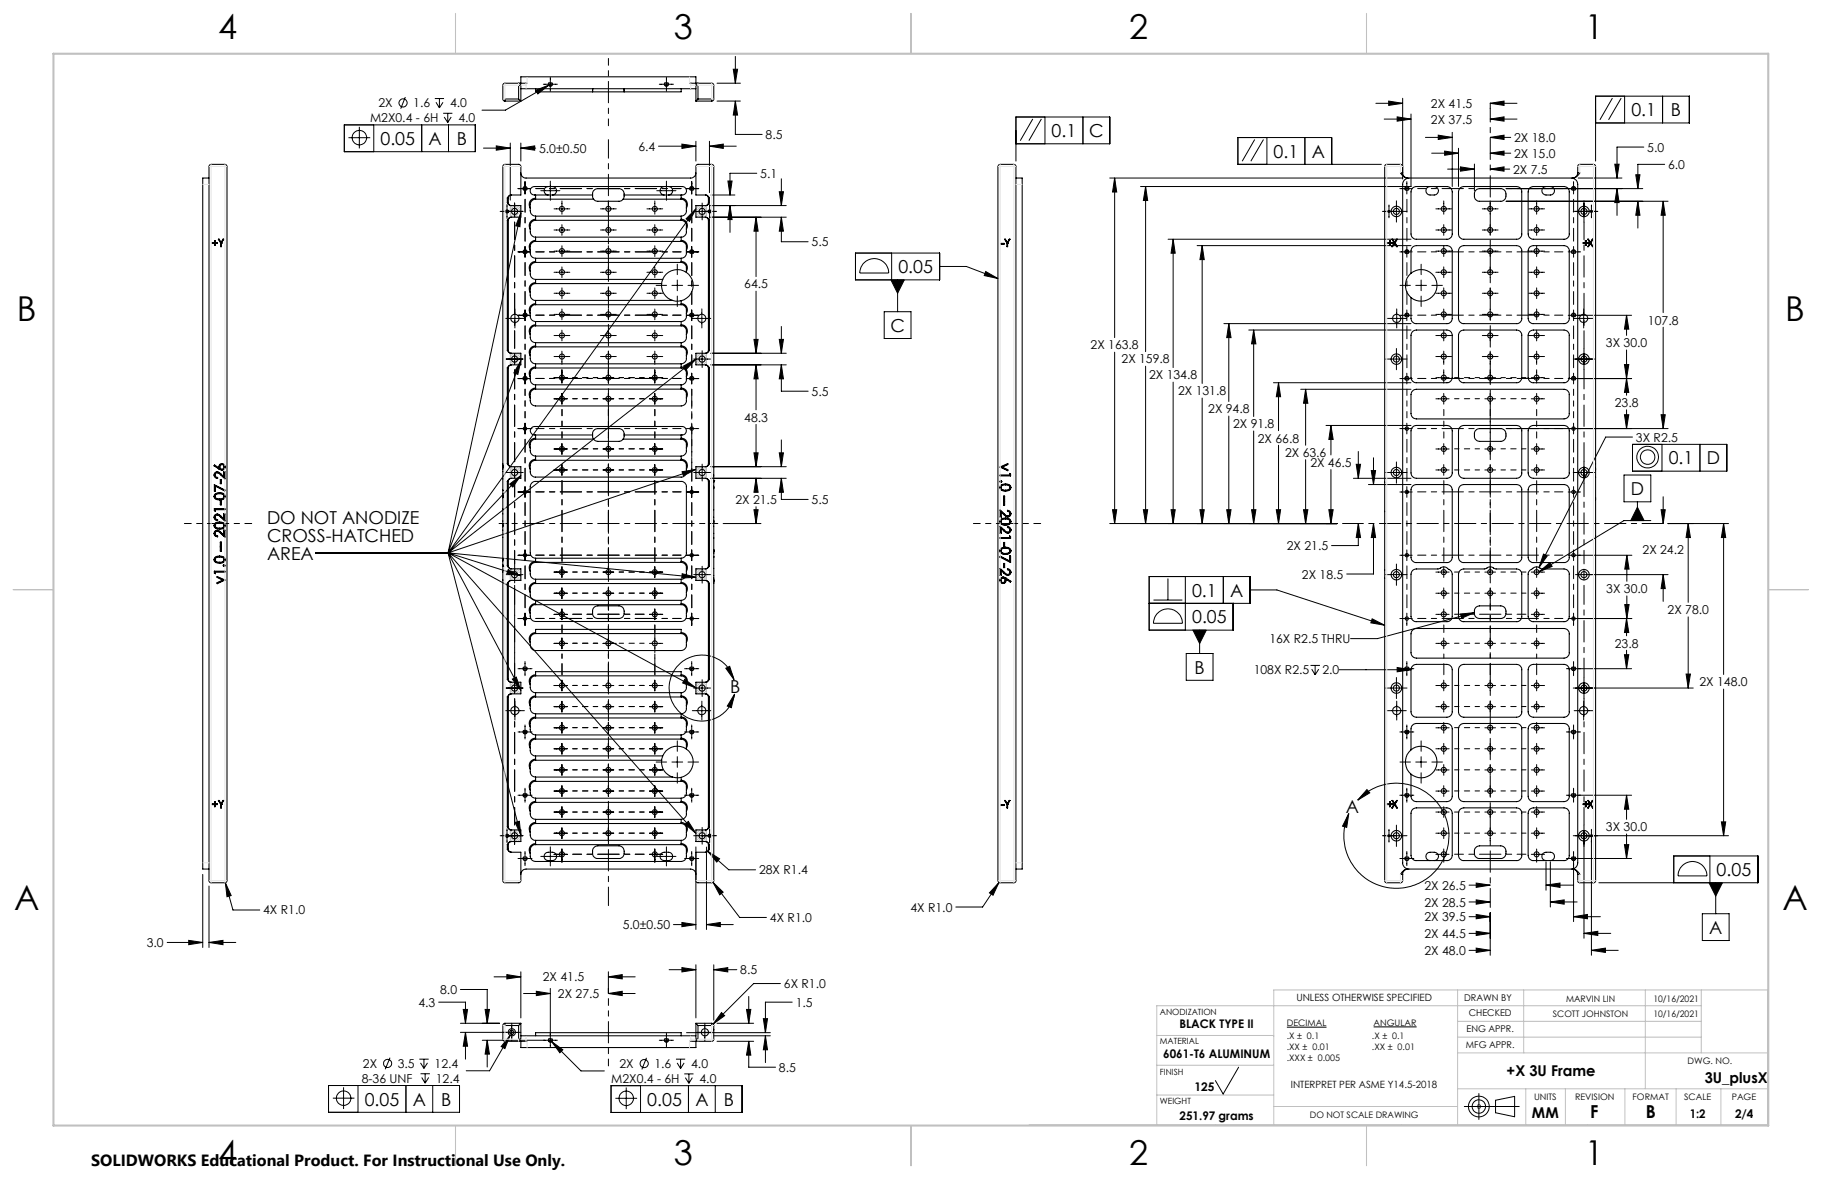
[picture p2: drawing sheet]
<svg xmlns="http://www.w3.org/2000/svg" width="432mm" height="279mm" viewBox="0 0 432 279" stroke-linecap="round" stroke-linejoin="round" font-family="sans-serif">
<defs><g id="words">
<g font-size="8.1">
<text x="51.7" y="9.3">4</text>
<text x="159.7" y="9.3">3</text>
<text x="267.6" y="9.3">2</text>
<text x="375.6" y="9.3">1</text>
<text x="4" y="76">B</text>
<text x="423.1" y="76">B</text>
<text x="3.3" y="215.7">A</text>
<text x="422.4" y="215.7">A</text>
<text x="51.7" y="276">4</text>
<text x="159.7" y="276">3</text>
<text x="267.6" y="276">2</text>
<text x="375.6" y="276">1</text>
</g>
<g font-size="4.2">
<text x="386.6" y="27.6">0.1</text>
<text x="396" y="27.6">B</text>
<text x="90.2" y="34.4">0.05</text>
<text x="101.6" y="34.4">A</text>
<text x="108.3" y="34.4">B</text>
<text x="249.2" y="32.5">0.1</text>
<text x="258.1" y="32.5">C</text>
<text x="301.8" y="37.4">0.1</text>
<text x="310.9" y="37.4">A</text>
<text x="212.9" y="64.7">0.05</text>
<text x="211" y="78.6">C</text>
<text x="395.5" y="110.1">0.1</text>
<text x="404.5" y="110.1">D</text>
<text x="386.5" y="117.3">D</text>
<text x="63.3" y="124.3">DO NOT ANODIZE</text>
<text x="63.3" y="128.5">CROSS-HATCHED</text>
<text x="63.3" y="132.6">AREA</text>
<text x="282.5" y="141.4">0.1</text>
<text x="291.6" y="141.4">A</text>
<text x="282.5" y="147.7">0.05</text>
<text x="283.1" y="159.6">B</text>
<text x="173.1" y="164.3">B</text>
<text x="319" y="192.6">A</text>
<text x="406.8" y="207.6">0.05</text>
<text x="405.1" y="221.3">A</text>
<text x="86.4" y="262">0.05</text>
<text x="97.8" y="262">A</text>
<text x="104.5" y="262">B</text>
<text x="153.4" y="262">0.05</text>
<text x="164.8" y="262">A</text>
<text x="171.5" y="262">B</text>
<text x="376.9" y="265">F</text>
<text x="390.1" y="265">B</text>
</g>
<text font-size="3.8" x="21.6" y="276.3">SOLIDWORKS Educational Product. For Instructional Use Only.</text>
<g font-size="3.5">
<text x="357" y="255">+X 3U Frame</text>
<text x="404" y="256.6">3U_plusX</text>
<text x="363.1" y="265">MM</text>
</g>
<g font-size="2.9">
<text x="87.7" y="28.9">M2X0.4 - 6H</text>
<text x="89.7" y="25.4">2X</text>
<text x="97.9" y="25.4">1.6</text>
<text x="106.7" y="25.4">4.0</text>
<text x="108.6" y="28.9">4.0</text>
<text x="339.1" y="25.6">2X 41.5</text>
<text x="339.1" y="29.3">2X 37.5</text>
<text x="151.3" y="35.7">6.4</text>
<text x="181.5" y="32.9">8.5</text>
<text x="358.9" y="33.6">2X 18.0</text>
<text x="390.4" y="35.9">5.0</text>
<text x="127.8" y="36.2">5.0±0.50</text>
<text x="358.6" y="41.1">2X 7.5</text>
<text x="358.9" y="37.4">2X 15.0</text>
<text x="395.3" y="40">6.0</text>
<text x="180.2" y="42.1">5.1</text>
<text x="192.3" y="58.4">5.5</text>
<text x="176.4" y="68.4">64.5</text>
<text x="390.6" y="76.9">107.8</text>
<text x="258.5" y="82.8">2X 163.8</text>
<text x="380.6" y="82.3">3X 30.0</text>
<text x="265.8" y="86.1">2X 159.8</text>
<text x="272.3" y="89.9">2X 134.8</text>
<text x="192.3" y="93.8">5.5</text>
<text x="279.2" y="93.7">2X 131.8</text>
<text x="176.4" y="99.9">48.3</text>
<text x="286.3" y="97.9">2X 94.8</text>
<text x="292.2" y="101.5">2X 91.8</text>
<text x="382.7" y="96.5">23.8</text>
<text x="298.1" y="104.9">2X 66.8</text>
<text x="387.7" y="104.7">3X R2.5</text>
<text x="304.5" y="108.3">2X 63.6</text>
<text x="310.5" y="110.6">2X 46.5</text>
<text x="174.3" y="119.4">2X 21.5</text>
<text x="192.3" y="119.4">5.5</text>
<text x="305" y="130.4">2X 21.5</text>
<text x="389.3" y="131.4">2X 24.2</text>
<text x="308.6" y="137.1">2X 18.5</text>
<text x="380.7" y="140.6">3X 30.0</text>
<text x="395.2" y="145.5">2X 78.0</text>
<text x="300.8" y="152.4">16X R2.5 THRU</text>
<text x="382.7" y="153.5">23.8</text>
<text x="297.1" y="159.8">108X R2.5</text>
<text x="313.4" y="159.8">2.0</text>
<text x="402.8" y="162.6">2X 148.0</text>
<text x="380.6" y="197">3X 30.0</text>
<text x="179.9" y="207.2">28X R1.4</text>
<text x="337.6" y="214.8">2X 28.5</text>
<text x="337.6" y="210.9">2X 26.5</text>
<text x="62.4" y="216.7">4X R1.0</text>
<text x="147.6" y="220.2">5.0±0.50</text>
<text x="182.5" y="218.5">4X R1.0</text>
<text x="215.8" y="216">4X R1.0</text>
<text x="337.6" y="218.3">2X 39.5</text>
<text x="34.8" y="224.4">3.0</text>
<text x="337.6" y="226.3">2X 48.0</text>
<text x="337.6" y="222.3">2X 44.5</text>
<text x="128.6" y="232.6">2X 41.5</text>
<text x="175.4" y="230.9">8.5</text>
<text x="99.2" y="238.6">4.3</text>
<text x="104.3" y="235.6">8.0</text>
<text x="132.2" y="236.5">2X 27.5</text>
<text x="185.8" y="234.2">6X R1.0</text>
<text x="188.6" y="238.6">1.5</text>
<text x="85.7" y="256.6">8-36 UNF</text>
<text x="86" y="253.1">2X</text>
<text x="94.3" y="253.1">3.5</text>
<text x="103" y="253.1">12.4</text>
<text x="103.3" y="256.6">12.4</text>
<text x="144.8" y="256.6">M2X0.4 - 6H</text>
<text x="146.8" y="253.1">2X</text>
<text x="155.1" y="253.1">1.6</text>
<text x="163.8" y="253.1">4.0</text>
<text x="165.8" y="256.6">4.0</text>
<text x="184.6" y="254">8.5</text>
</g>
<g font-size="2.8">
<text x="279.5" y="243.7">BLACK TYPE II</text>
<text x="275.7" y="250.7">6061-T6 ALUMINUM</text>
<text x="283.1" y="258.6">125</text>
<text x="279.6" y="265.3">251.97 grams</text>
<text x="400.5" y="265">1:2</text>
<text x="411.2" y="265">2/4</text>
</g>
<g font-size="2.4">
<text x="307.2" y="237.2">UNLESS OTHERWISE SPECIFIED</text>
<text x="305.9" y="257.8">INTERPRET PER ASME Y14.5-2018</text>
</g>
<g font-size="2.2">
<text x="347" y="237.2">DRAWN BY</text>
<text x="347.6" y="244.7">ENG APPR.</text>
<text x="348.1" y="240.9">CHECKED</text>
<text x="347.4" y="248.4">MFG APPR.</text>
</g>
<g font-size="2.1">
<text x="371.1" y="237.4">MARVIN LIN</text>
<text x="391.8" y="237.4">10/16/2021</text>
<text x="305" y="243.2">DECIMAL</text>
<text x="325.5" y="243.1">ANGULAR</text>
<text x="368" y="240.9">SCOTT JOHNSTON</text>
<text x="391.8" y="241.1">10/16/2021</text>
<text x="304.9" y="246.3">.X ± 0.1</text>
<text x="304.9" y="248.9">.XX ± 0.01</text>
<text x="304.9" y="251.5">.XXX ± 0.005</text>
<text x="325.2" y="246.2">.X ± 0.1</text>
<text x="325.2" y="248.9">.XX ± 0.01</text>
<text x="400" y="252.1">DWG. NO.</text>
<text x="363.5" y="260.7">UNITS</text>
<text x="373.3" y="260.7">REVISION</text>
<text x="386.9" y="260.7">FORMAT</text>
<text x="399.1" y="260.7">SCALE</text>
<text x="410.4" y="260.7">PAGE</text>
<text x="310.4" y="265">DO NOT SCALE DRAWING</text>
</g>
<g font-size="2">
<text x="274.9" y="240.6">ANODIZATION</text>
<text x="274.9" y="247.3">MATERIAL</text>
<text x="274.9" y="254.8">FINISH</text>
<text x="274.9" y="261.7">WEIGHT</text>
</g>
</g></defs>
<g fill="none" stroke="#000" stroke-width=".24">
<path d="M128.8 20h3.3M130.4 18.3v3.3M156.2 20h3.4M157.9 18.3v3.3M169.9 19.7h5.6M173.8 16.4h1l-.5 3.3zM174.3 13.4v6.3M81.6 29.6h31v6.3h-31zM82.6 32.6h5.1M85.2 30.1v5.1M88.6 29.6v6.3M96.1 23l-1.1 2.8"/>
<path d="M99.9 29.6v6.3M103 23.4h2.2M103.3 24.2l.8 1.4M104.1 23.4v2.2M105 24.2l-.9 1.4M105 26.8h2.2M105.3 27.7l.8 1.3M106.1 26.8v2.2M106.3 29.6v6.3M106.9 27.7l-.8 1.3M114.6 35.1h6.3M117.6 34.6l3.3 .5-3.3 .5z"/>
<path d="M120.9 33.9v13.5M123.4 35.1l3.3-.5v1zM123.4 33.9v4.3M123.4 35.1h3.6M127 21.4l3.1-1.2-2.6 2.1zM130.1 20.2l-10.3 5.9h-5.6M156.1 34.6h8.8M161.6 34.1l3.3 .5-3.3 .6zM164.9 33.5v4.7M168.1 33.5v12.1M168.1 34.6h6.4M168.1 34.6l3.3-.5v1.1z"/>
<path d="M169.9 24h5.6M174.3 24v7.9h6.3M174.3 24l.5 3.3h-1zM240.8 34.1h22.2v-6.4h-22.2v10.5M244.8 28.2l-3 5.1M246.8 28.2l-3 5.1M247.6 27.7v6.4M256.6 27.7v6.4M297.4 33.1l-3 5.1M299.4 33.1l-3 5.1M300.2 32.6v6.3M309.2 32.6v6.3"/>
<path d="M315.6 38.9v-6.3h-22.2v6.3h34M326.1 24.5h6.3M328 28.2h6.4M329.1 24l3.3 .5-3.3 .5zM331.1 27.7l3.3 .5-3.3 .5zM332.4 23.3v19.1M334.4 27v17.2h-64.1M337.8 32.6h6.4M339.3 36.3h6.4M340.9 32l3.3 .6-3.3 .5zM342.4 35.8l3.3 .5-3.3 .5zM344.2 31.4v12.8"/>
<path d="M345.7 35.1v9.1M346.1 39.5l3.3 .6-3.3 .5zM349.4 38.9v6.3M353.2 25.6v.1M353.2 24.5h6.3M353.2 28.2h6.3M353.2 32.6h4.8M353.2 36.3h4.8M353.2 24.5l3.2-.5v1zM353.2 28.2l3.2-.5v1zM353.2 32.6l3.2-.6v1.1zM353.2 36.3l3.2-.5v1z"/>
<path d="M378.1 29.1h22.3v-6.3h-22.3v15.4M382.1 23.2l-2.9 5.2M382.7 38.9h1l-.5 3.3zM384.2 23.2l-3 5.2M385 22.8v6.3M389.6 34.9h-6.4v7.3M394 22.8v6.3M394.5 38.9h-6.3v5.8M118.5 50.1h5.4M120.2 48.5v3.3M122 48.1v3.3M122.8 44.7h2.9"/>
<path d="M122.8 59.7h2.9M123.4 50.4l-.2 3.3-1-.2zM123.4 50.4l-17.2 80.6M124.4 43v3M124.4 58.4v2.6M128.2 45.2h4.5M130.4 42.9v4.6M131.3 59.5h3.7M131.3 54.5h3.7M131.3 49.5h3.7M133.2 47.6v3.2M133.2 53.2v2.6"/>
<path d="M133.2 58.2v2.6M142.3 59.5h3.8M142.3 54.5h3.8M142.3 49.5h3.8M144.2 47.6v3.2M144.2 53.2v2.6M144.2 58.2v2.6M153.3 59.5h3.8M153.3 54.5h3.8M153.3 49.5h3.8M155.2 47.6v3.2M155.2 53.2v2.6"/>
<path d="M155.2 58.2v2.6M155.6 45.2h4.6M157.9 42.9v4.6M162.7 44.7h2.9M162.7 59.7h2.9M163.9 43v3M163.9 58.4v2.6M164.4 50.1h5.4M164.9 49.5l-1.5 3-.8-.6zM164.9 49.5l-58.7 81.5M166.4 48.1v4M168.2 48.5v3.3"/>
<path d="M168.5 51.5h17.8M168.5 48.7h17.8M168.5 46.2h5.7M172.5 42.9h1l-.5 3.3zM173 48.7v6.4M173 48.7l.5 3.3h-1zM179.2 51.5v14M179.2 51.5l.5 3.3h-1zM179.4 41.1h-6.4v5.1M184.7 45.4h1l-.5 3.3zM185.2 42.4v6.3M185.2 51.5v5.8h6.3"/>
<path d="M185.2 51.5l.5 3.3h-1zM202.7 60h20v6.3h-20zM211.3 60v6.3M263 42.2h69.3M264.2 42.2l.5 3.3h-1zM264.2 42.2v37.8M271.5 44.2v39.1M271.5 44.2l.5 3.3h-1zM276.8 56.7h57.6M278 56.7v30.4M278 56.7l.5 3.3h-1zM283.7 58.2h50.7"/>
<path d="M284.9 58.2v32.7M284.9 58.2l.5 3.3h-1zM327.6 50.1h5.8M329.2 48.6v3M330.9 47.6v5M331.8 44.7h2.9M331.8 59.7h2.9M333.4 43v3M333.4 58.4v2.6M340.3 59.5h3.7M340.3 54.5h3.7M340.3 49.5h3.7"/>
<path d="M342.2 47.6v3.2M342.2 53.2v2.6M342.2 58.2v2.6M343.1 40.1h6.3M351.3 59.5h3.7M351.3 54.5h3.7M351.3 49.5h3.7M353.2 40.1h4.6M353.2 40.1l3.2-.6v1.1zM353.2 47.6v3.2M353.2 53.2v2.6M353.2 58.2v2.6"/>
<path d="M356.9 44.7h32.4M356.9 47.7h38.4M362.3 59.5h3.7M362.3 54.5h3.7M362.3 49.5h3.7M364.2 47.6v3.2M364.2 53.2v2.6M364.2 58.2v2.6M371.7 59.7h2.9M372.9 50.1h5.8M372.9 43v3M372.9 58.4v2.6"/>
<path d="M374 42.2h10.4M375.4 47.6v5M377.2 48.6v3M383.2 44.7v6.3M383.2 44.7l.5 3.3h-1zM387.7 41.4h1l-.5 3.3zM388.2 47.7v6.3M388.2 47.7l.5 3.3h-1zM394.2 47.7v26.4M394.2 47.7l.5 3.3h-1zM119.8 75.5h4.5M122 73.2v4.5"/>
<path d="M122.8 74.7h2.9M124.4 73.4v2.6M131.3 79.5h3.7M131.3 74.5h3.7M131.3 69.5h3.7M131.3 64.5h3.7M133.2 63.3v2.5M133.2 68.2v2.6M133.2 73.2v2.6M133.2 78.2v2.6M142.3 79.5h3.8M142.3 74.5h3.8"/>
<path d="M142.3 69.5h3.8M142.3 64.5h3.8M144.2 63.3v2.5M144.2 68.2v2.6M144.2 73.2v2.6M144.2 78.2v2.6M153.3 79.5h3.8M153.3 74.5h3.8M153.3 69.5h3.8M153.3 64.5h3.8M155.2 63.3v2.5M155.2 68.2v2.6"/>
<path d="M155.2 73.2v2.6M155.2 78.2v2.6M155.5 67.6h2.5M159.2 67.6h2.6M160.5 62.6v2.5M160.5 66.4v2.5M160.5 70.2v2.4M162.7 74.7h2.9M163.1 67.6h2.5M163.9 73.4v2.6M164.1 75.5h4.5M166.3 73.2v4.5"/>
<path d="M179.2 69v14.7M185.2 77.4v6.3M204.7 62.3a3.4 3.4 0 0 1 3.8-.8 3.4 3.4 0 0 1 2.1 3.2h-6.8l.2-1.3zM209.6 73.9h6.3v6.3h-6.3zM211.1 66.3h3.2l-1.6 3.2zM212.7 66.3v7.6M222.7 63.1h6.3l7.5 2.9M233.6 64.3l2.9 1.7-3.2-.7zM290.1 76.7h44.3M291.2 76.7l.5 3.3h-1zM291.2 76.7v18.4M295.9 78.2h38.5"/>
<path d="M297.1 78.2l.5 3.3h-1zM297.1 78.2v20.5M328.8 75.5h4.5M331 73.2v4.5M331.8 74.7h2.9M331.8 67.6h2.5M333.4 73.4v2.6M335.5 67.6h2.6M336.8 62.6v2.5M336.8 66.4v2.5M336.8 70.2v2.4M339.3 67.6h2.5"/>
<path d="M340.3 79.5h3.7M340.3 74.5h3.7M340.3 69.5h3.7M340.3 64.5h3.7M342.2 63.3v2.5M342.2 68.2v2.6M342.2 73.2v2.6M342.2 78.2v2.6M351.3 79.5h3.7M351.3 74.5h3.7M351.3 69.5h3.7M351.3 64.5h3.7"/>
<path d="M353.2 63.3v2.5M353.2 68.2v2.6M353.2 73.2v2.6M353.2 78.2v2.6M362.3 79.5h3.7M362.3 74.5h3.7M362.3 69.5h3.7M362.3 64.5h3.7M364.2 63.3v2.5M364.2 68.2v2.6M364.2 73.2v2.6M364.2 78.2v2.6"/>
<path d="M371.7 74.7h15M372.9 73.4v2.6M373.1 75.5h4.4M375.3 73.2v4.5M385.5 74.7l.5 3.3h-1zM385.5 74.7v4.8M394.2 77.5v24.1M119.9 85.1h4M122 83.8v2.6M122.8 89.7h2.9M123.4 85.4l-.7 3.3-.9-.3zM123.4 85.4l-17.2 45.6"/>
<path d="M124.4 88.4v2.6M131.3 94.5h3.1M131.3 89.5h3.1M131.3 84.5h3.7M133.2 83.2v3.2M133.2 87.6v3.2M133.2 93.2v2.6M142.3 84.5h3.8M142.9 94.5h2.6M142.9 89.5h2.6M144.2 83.2v3.2M144.2 87.6v3.2"/>
<path d="M144.2 93.2v2.6M153.3 84.5h3.8M153.9 94.5h3.2M153.9 89.5h3.2M155.2 83.2v3.2M155.2 87.6v3.2M155.2 93.2v2.6M162 86.7l2.9-1.6-2.3 2.5zM162.7 89.7h2.9M163.9 88.4v2.6M164.4 85.1h4M164.9 85.1l-58.7 45.9"/>
<path d="M166.4 83.1v4M168.5 86.5h17.8M168.5 83.7h17.8M178.7 80.4h1l-.5 3.3zM179.2 86.5v10.6M179.2 86.5l.5 3.3h-1zM184.7 80.4h1l-.5 3.3zM185.2 86.5v6.2h6.3M185.2 86.5l.5 3.3h-1zM264.2 83.5v40.6M271.5 86.8v37.3M278 90.6v33.5"/>
<path d="M284.9 94.3v29.8M291.2 98.6v25.5M301.8 90.7h32.6M303 90.7l.5 3.3h-1zM303 90.7v11.4M308.3 92.3h26.1M309.4 92.3v13.2M309.4 92.3l.6 3.3h-1.1zM328.4 85.1h5M330.9 82.6v5M331.8 89.7h2.9M333.4 88.4v2.6"/>
<path d="M340.3 94.5h3.1M340.3 89.5h3.1M340.3 84.5h3.7M342.2 83.2v3.2M342.2 87.6v3.2M342.2 93.2v2.6M351.3 84.5h3.7M351.9 94.5h2.5M351.9 89.5h2.5M353.2 83.2v3.2M353.2 87.6v3.2M353.2 93.2v2.6"/>
<path d="M362.3 84.5h3.7M362.9 94.5h3.1M362.9 89.5h3.1M364.2 83.2v3.2M364.2 87.6v3.2M364.2 93.2v2.6M371.7 89.7h15M372.9 85.1h5M372.9 88.4v2.6M375.4 82.6v5M385 98.3h1l-.5 3.3zM385 86.4h1l-.5 3.3z"/>
<path d="M385.5 89.7l.5 3.3h-1zM385.5 82.9v10.8M385.5 97.1v4.5M393.7 98.3h1l-.5 3.3zM119.9 112h4M120.8 114.7l2.6-2-1.9 2.7zM122 110.7v2.5M122.8 101.6h3.3M122.8 116.6h2.9M123.4 112.7l-17.2 18.3M124.4 100.3v2.5M124.4 115.3v2.6"/>
<path d="M131.3 111.4h3.1M131.3 106.4h3.1M133.2 105.1v2.6M133.2 110.1v2.5M142.9 111.4h2.6M142.9 106.4h2.6M144.2 105.1v2.6M144.2 110.1v2.5M153.9 111.4h3.2M153.9 106.4h3.2M155.2 105.1v2.6M155.2 110.1v2.5"/>
<path d="M161.6 111.8l3.3-.6-2.9 1.5zM162.7 101.6h2.9M162.7 116.6h2.9M163.9 100.3v2.5M163.9 115.3v2.6M164.4 112h4M164.9 111.2l-58.7 19.8M166.4 110v4M168.5 113.3h17.8M168.5 110.6h17.8M178.7 107.3h1l-.5 3.3zM179.2 100.6v10"/>
<path d="M179.2 113.3v3.3M179.2 113.3l.5 3.4h-1zM184.7 107.3h1l-.5 3.3zM185.2 113.3v5.1h6.3M185.2 104.2v6.4M185.2 113.3l.5 3.4h-1zM297.1 102.1v22M303 105.5v18.6M309.4 108.9v15.2M314.3 100.8h20.1M315.4 100.8v7M315.4 111.3v12.8"/>
<path d="M315.4 100.8l.5 3.3h-1zM320.7 113.3h13.7M321.4 110h1l-.5 3.3zM321.9 107v6.3M324.3 114.8h10.1M325 111.5h1l-.5 3.3zM325.5 108.5v6.3M328.4 112h5M330.9 109.5v5M331.8 101.6h2.9M331.8 116.6h2.9M333.4 100.3v2.5"/>
<path d="M333.4 115.3v2.6M340.3 111.4h3.1M340.3 106.4h3.1M342.2 105.1v2.6M342.2 110.1v2.5M351.9 111.4h2.5M351.9 106.4h2.5M353.2 105.1v2.6M353.2 110.1v2.5M356.9 101.6h38.4M362.9 111.4h3.1M362.9 106.4h3.1"/>
<path d="M364.2 105.1v2.6M364.2 110.1v2.5M371.7 116.6h2.9M372.9 112h5M372.9 100.3v2.5M372.9 115.3v2.6M375.4 109.5v5M384.9 112.6h6.3v6.3h-6.3zM386.9 105.3h22.3v6.4h-22.3zM386.9 103.6h-6.4l-15.8 30.9M388.1 118.9v4.5M393.9 105.3v6.4"/>
<path d="M394.2 117.7v6.4M402.9 105.3v6.4M74.8 131h31.4M106.2 131l58.7 5.8M106.2 131l58.7 32M106.2 131l58.7 66.5M106.2 131l17.2 66.9M106.2 131l17.2 32.6M106.2 131l17.2 5.5M119.9 136.2h4M120.4 135l3 1.5-3.3-.6zM122 134.9v2.5"/>
<path d="M122.8 131.6h2.9M124.4 130.3v2.6M131.3 135.6h3.1M133.2 134.3v2.5M133.2 139.3v2.6M142.9 135.6h2.6M144.2 134.3v2.5M144.2 139.3v2.6M153.9 135.6h3.2M155.2 134.3v2.5M155.2 139.3v2.6M161.7 136l3.2 .8-3.3 .2z"/>
<path d="M162.7 131.6h2.9M163.9 130.3v2.6M164.4 136.2h4M166.4 134.2v4M171.4 124.1h8.9M178.7 120.8h1l-.5 3.3zM179.2 120.1v4M263 124.1h53.9M263.7 120.8h1l-.5 3.3zM271 120.8h1l-.5 3.3zM276.8 137.1v5.1M277.5 120.8h1l-.5 3.3z"/>
<path d="M280.9 136.6v12.7M284.4 120.8h1l-.5 3.3zM289.9 136.6v6.4M290.7 120.8h1l-.5 3.3zM296.3 139.8h6.3l25.6 8.4M296.6 120.8h1l-.5 3.3zM302.5 120.8h1l-.5 3.3zM308.9 120.8h1.1l-.6 3.3zM314.9 120.8h1l-.5 3.3zM321.9 124.1l.5 3.3h-1zM321.9 124.1v5.2h-6.3M325.5 124.1l.5 3.3h-1z"/>
<path d="M325.5 124.1v11.9h-6.3M328.4 136.2h5M330.9 133.7v5M331.8 131.6h2.9M333.4 130.3v2.6M340.3 135.6h3.1M342.2 134.3v2.5M342.2 139.3v2.6M351.9 135.6h2.5M353.2 134.3v2.5M353.2 139.3v2.6M362.9 135.6h3.1"/>
<path d="M364.2 134.3v2.5M364.2 139.3v2.6M364.7 135.5l2.6-2.2 .5 .9zM365.8 131.3l.9 .5-2 2.7zM371.7 131.6h15.1M372.9 130.3v2.6M373.4 136.2h21.9M375.4 134.9v2.5M385.6 131.6v6.2M385.6 131.6l.5 3.3h-1zM388.1 120.2l1.5 3.2h-3.1zM391.2 123.4h-6.3l-20.2 12.1"/>
<path d="M393.7 120.8h1l-.5 3.3zM394.2 136.2v6.3M394.2 136.2l.5 3.3h-1zM395.3 124.1h.1M395.3 124.1h14.3M400.1 124.1v18.6M400.1 124.1l.5 3.3h-1zM408.5 124.1v35.7M408.5 124.1l.5 3.3h-1zM122.8 146.6h2.9M122.8 158.5h3.3M124.4 145.3v2.9"/>
<path d="M124.4 156.8v3.3M131.3 152.5h3.1M131.3 145.6h3.1M131.3 140.6h3.1M133.2 144.3v2.6M133.2 151.2v2.5M142.9 152.5h3.2M142.9 140.6h2.6M144.2 151.2v2.5M153.9 152.5h3.2M153.9 145.6h3.2M153.9 140.6h3.2"/>
<path d="M155.2 144.3v2.6M155.2 151.2v2.5M162.2 158.5h3.4M162.7 146.6h2.9M163.9 145.3v2.9M163.9 156.8v3.3M172 158.4l.9-.5 1.1 3.2zM272.3 143h24v-6.4h-24v12.7h20v-6.3M273.4 142.2h6.8M274.1 145.5a3.4 3.4 0 0 1 3.8-1 3.4 3.4 0 0 1 2.3 3.2h-6.8l.2-1.3zM281.1 154.9h6.4v6.3h-6.4zM282.7 149.3h3.2l-1.6 3.2z"/>
<path d="M284.3 149.3v5.6M310.6 157.7h2.2M310.9 158.6l.8 1.3M311.7 157.7v2.2M312.5 158.6l-.8 1.3M317.4 158.7h17M325.2 146.6l3 1.6-3.3-.6zM331.1 158.2l3.3 .5-3.3 .5zM331.8 146.6h2.9M331.8 158.5h3.3M333.4 145.3v2.9M333.4 156.8v3.3"/>
<path d="M340.3 152.5h3.1M340.3 145.6h3.1M340.3 140.6h3.1M342.2 144.3v2.6M342.2 151.2v2.5M346.1 145.5l3.4-.3-3.1 1.3zM349.5 145.2l-23.1 6.1h-6.3M351.9 152.5h2.5M351.9 140.6h2.5M353.2 151.2v2.5M362.9 152.5h3.1M362.9 145.6h3.1"/>
<path d="M362.9 140.6h3.1M364.2 144.3v2.6M364.2 151.2v2.5M371.2 158.5h15.5M371.7 146.6h15.1M372.9 145.3v2.9M372.9 156.8v3.3M385 155.2h1l-.5 3.3zM385.1 143.3h1l-.5 3.3zM385.5 146.6l.5 3.3h-1zM385.5 146.6v4.1M385.5 154.1v4.4"/>
<path d="M385.6 141.2v5.4M399.6 159.7h1l-.5 3.4zM400.1 146.2v16.9M119.8 168.4h4.5M119.9 163.1h4M121.4 160.9l.9-.5 1.1 3.2zM122 161.8v2.5M122 166.2v4.4M122.8 173.5h3.3M124.4 171.8v3.3M131.3 177.4h3.1M131.3 172.5h3.1"/>
<path d="M131.3 167.5h3.1M131.3 162.5h3.1M133.2 161.2v2.5M133.2 166.2v2.5M133.2 171.2v2.5M133.2 176.2v2.5M142.9 177.4h2.6M142.9 172.5h2.6M142.9 167.5h2.6M142.9 162.5h2.6M144.2 161.2v2.5M144.2 166.2v2.5"/>
<path d="M144.2 171.2v2.5M144.2 176.2v2.5M153.9 177.4h3.2M153.9 172.5h3.2M153.9 167.5h3.2M153.9 162.5h3.2M155.2 161.2v2.5M155.2 166.2v2.5M155.2 171.2v2.5M155.2 176.2v2.5M160.5 175.6v2.4M160.5 179.3v2.6"/>
<path d="M162.2 173.5h3.4M162.3 161l2.6 2-3.1-1.1zM163.9 171.8v3.3M164.1 168.4h4.5M164.4 163.1h4M166.3 166.2v4.4M166.4 161.1v4M174 161.1a7.8 7.8 0 0 0-12.3-4.3 7.8 7.8 0 0 0 .6 12.9 7.8 7.8 0 0 0 11.8-5.2M174.1 164.5l-.8 3.2-.9-.4zM328.4 163.1h5M328.8 168.4h4.5M330.9 160.5v5.1"/>
<path d="M331 166.2v4.4M331.8 173.5h3.3M333.4 171.8v3.3M336.8 175.6v2.4M336.8 179.3v2.6M340.3 177.4h3.1M340.3 172.5h3.1M340.3 167.5h3.1M340.3 162.5h3.1M342.2 161.2v2.5M342.2 166.2v2.5M342.2 171.2v2.5"/>
<path d="M342.2 176.2v2.5M351.9 177.4h2.5M351.9 172.5h2.5M351.9 167.5h2.5M351.9 162.5h2.5M353.2 161.2v2.5M353.2 166.2v2.5M353.2 171.2v2.5M353.2 176.2v2.5M362.9 177.4h3.1M362.9 172.5h3.1M362.9 167.5h3.1"/>
<path d="M362.9 162.5h3.1M364.2 161.2v2.5M364.2 166.2v2.5M364.2 171.2v2.5M364.2 176.2v2.5M371.2 173.5h3.4M372.9 163.1h28.4M372.9 171.8v3.3M373.1 168.4h4.4M375.3 166.2v4.4M375.4 160.5v5.1M408.5 163.3v34.7"/>
<path d="M118.5 198h5.4M120.2 196.4v3.3M122 196.8v3.3M122.1 194.9l1-.3 .3 3.3zM122.8 188.5h3.3M124.4 186.8v3.3M131.3 197.4h3.1M131.3 192.4h3.1M131.3 187.5h3.1M131.3 182.5h3.1M133.2 181.2v2.5M133.2 186.2v2.5"/>
<path d="M133.2 191.2v2.5M133.2 196.2v2.5M142.9 197.4h2.6M142.9 192.4h2.6M142.9 187.5h2.6M142.9 182.5h2.6M144.2 181.2v2.5M144.2 186.2v2.5M144.2 191.2v2.5M144.2 196.2v3.1M153.9 197.4h3.2M153.9 192.4h3.2"/>
<path d="M153.9 187.5h3.2M153.9 182.5h3.2M155.2 181.2v2.5M155.2 186.2v2.5M155.2 191.2v2.5M155.2 196.2v2.5M155.5 180.6h2.5M159.2 180.6h2.6M160.5 183.1v2.5M162.2 188.5h3.4M162.3 195.3l.8-.6 1.8 2.8zM163.1 180.6h2.5"/>
<path d="M163.9 186.8v3.3M164.4 198h5.4M166.4 196.1v4M168.2 196.4v3.3M319.7 192.8l-.5 3.3-1-.3zM321.8 189.6a12.5 12.5 0 0 1 20.6 3.5 12.5 12.5 0 0 1-11.6 17.4 12.5 12.5 0 0 1-11.1-17.7M324 187.1l.6 .8-2.8 1.7zM327.6 198h5.8M329.2 196.5v3.1M330.9 195.5v5.1M331.8 188.5h3.3M331.8 180.6h2.5"/>
<path d="M333.4 186.8v3.3M335.5 180.6h2.6M336.8 183.1v2.5M339.3 180.6h2.5M340.3 197.4h3.1M340.3 192.4h3.1M340.3 187.5h3.1M340.3 182.5h3.1M342.2 181.2v2.5M342.2 186.2v2.5M342.2 191.2v2.5M342.2 196.2v2.5"/>
<path d="M351.9 197.4h2.5M351.9 192.4h2.5M351.9 187.5h2.5M351.9 182.5h2.5M353.2 181.2v2.5M353.2 186.2v2.5M353.2 191.2v2.5M353.2 196.2v3.1M362.9 197.4h3.1M362.9 192.4h3.1M362.9 187.5h3.1M362.9 182.5h3.1"/>
<path d="M364.2 181.2v2.5M364.2 186.2v2.5M364.2 191.2v2.5M364.2 196.2v2.5M371.2 188.5h15.5M372.9 198h36.7M372.9 186.8v3.3M375.4 195.5v26.9M377.2 196.5v29.9M385.5 188.5l.5 3.3h-1zM385.5 188.5v5.7M385.5 197.6v5.8"/>
<path d="M408 194.8h1l-.5 3.2zM48 207.2v17.3M49.5 210v14.5M53.4 209.2l1.4 3-1 .3zM53.4 209.2l1.8 6.5h6.4M122.8 203.4h3.3M124.4 201.8v3.3M128.2 203h4.5M130.4 200.7v4.5M131.3 202.5h3.1M133.2 201.2v3.1M153.9 202.5h3.2"/>
<path d="M155.2 201.2v3.1M155.6 203h4.6M157.9 200.7v4.5M159.6 219.1h5.3M161.6 218.6l3.3 .5-3.3 .5zM162.2 203.4h3.4M163.9 201.8v3.3M164.9 200.7v19.6M167.4 219.1l3.3-.5v1zM167.4 200.7v19.6M167.4 219.1h6.4M167.7 201.7l5 4.4h6.4"/>
<path d="M167.7 201.7l2.8 1.8-.6 .8zM169 209.1l6.3 8.3h6.3M169 209.1l2.4 2.3-.8 .7zM236.7 209.1l-3.8 5.8h-6.4M236.7 209.1l-1.4 3.1-.8-.6zM331.8 203.4h3.3M333.4 201.8v3.3M340.3 202.5h3.1M342.2 201.2v3.1M348.2 217.2h5M348.2 213.7h5M348.2 209.8h5"/>
<path d="M349.8 216.7l3.4 .5-3.4 .5zM349.8 213.3l3.4 .4-3.4 .6zM349.8 209.3l3.4 .5-3.4 .5zM353.2 216.3v10.1M362.9 202.5h3.1M364.2 201.2v3.1M366.4 204.2v6.8M366.4 209.8h6.3M366.4 209.8l3.3-.5v1zM367.4 213.7l3.3-.4v1zM367.4 204.2v10.7M367.4 213.7h6.4"/>
<path d="M371.2 203.4h15.5M372.9 217.2h6.4M372.9 217.2l3.3-.5v1zM372.9 201.8v16.6M378.9 209.2h37.7v-6.4h-19.9v6.4M385 200.2h1l-.5 3.2zM398.6 205.2a3.4 3.4 0 0 1 3.8-.8 3.4 3.4 0 0 1 2.1 3.2h-6.8l.1-1zM403.4 216.5h6.4v6.4h-6.4zM405 209.2h3.2l-1.6 3.2zM405.2 202.8v6.4M406.6 209.2v7.3M39.6 223.3h8.4"/>
<path d="M44.7 222.8l3.3 .5-3.3 .6zM49.5 223.3l3.3-.5v1.1zM49.5 223.3h6.4M104 237.5h6.3v5M109.1 234.5h6.4v8M109.8 239.2h1l-.5 3.3zM115 239.2h1l-.5 3.3zM117.1 231.5h6.3M120.1 231l3.3 .5-3.3 .5zM123.4 230.3v10.9M124.1 235.4h6.3M127.1 234.9l3.3 .5-3.3 .5z"/>
<path d="M130.4 234.2v14M144.2 230.3v5.1M144.2 231.5h6.3M144.2 235.4h6.3M144.2 231.5l3.3-.5v1zM144.2 235.4l3.3-.5v1zM158.6 229.8h6.3M161.6 229.3l3.3 .5-3.3 .5zM164.9 228.6v12.6M169.2 228.6v13.2M169.2 229.8h5.4M169.2 229.8l3.3-.5v1z"/>
<path d="M171 240l.7 .7-2.7 2zM176.9 239.2h1l-.5 3.3zM177.4 236.1v6.4M185 233.1h-6.4l-9.6 9.6M187.7 237.5h-6.3v7.2M348.2 225.2h5M348.2 221.2h5M349.8 224.7l3.4 .5-3.4 .5zM349.8 220.7l3.4 .5-3.4 .5zM375.4 221.2h6.3M375.4 221.2l3.3-.5v1zM377.2 225.2h6.3"/>
<path d="M377.2 225.2l3.3-.5v1zM77.9 257.2h31v6.4h-31zM81.4 257.7v5.1M84.8 257.2v6.4M92.4 250.6l-1.1 2.8M96.2 257.2v6.4M99.4 251h2.2M99.7 254.5h2.2M99.7 251.9l.8 1.3M99.9 255.3l.9 1.4M100.5 251v2.2M100.8 254.5v2.2"/>
<path d="M101.3 251.9l-.8 1.3M101.6 255.3l-.8 1.4M102.6 257.2v6.4M109.1 242.5h9.3M109.1 244.7h14.3M110.3 244.7v6.3M110.3 244.7l.5 3.2h-1zM115.5 246.5l.5 3.3h-1zM115.5 246.5v6.4M120.9 245.4l-1.2 3.1-.9-.5zM120.9 245.4l-4.9 8.4h-5.5M121.3 242.5v4.3"/>
<path d="M130.7 246.8l7 7h5.5M130.7 246.8l2.7 2-.7 .7zM132.1 246.5h-17.8M144.8 257.3h31.1v6.3h-31.1zM148.4 257.7v5.2M151.8 257.3v6.3M153.2 250.7l-1.1 2.7M156.2 246.5h3.4M157.9 244.8v3.4M160.2 251h2.2M160.5 251.9l.8 1.3M161.3 251v2.2"/>
<path d="M162.1 251.9l-.8 1.3M162.2 254.5h2.2M162.4 255.4l.9 1.3M162.7 244.7h19.9M163.2 257.3v6.3M163.3 254.5v2.2M164.1 255.4l-.8 1.3M164.9 244.7h4.3M167 242.5v4.3M169.2 245.5h13.4M169.5 257.3v6.3M169.9 246.8h8.7"/>
<path d="M169.9 242.5h8.7M177.4 246.8v6.1h6.4M177.4 246.8l.5 3.2h-1zM180.9 241.4h1l-.5 3.3zM181.4 245.5v6.3M181.4 245.5l.5 3.3h-1zM293.5 252.9l-3.6 6.4-1.9-3.2M305 243.4h9.4M325.5 243.4h10.2M350.5 259.2v6.1M78.9 260.2h5.1M145.8 260.3h5.2"/>
<path d="M347 262.2h13M350.1 261.9l.7 .7M350.8 261.9l-.7 .7M354.4 260.7l4.6-.9v4.9l-4.6-1z"/>
<circle cx="85.2" cy="32.6" r="1.71"/>
<circle cx="95.5" cy="24.4" r=".97"/>
<circle cx="390.5" cy="108.3" r="1.71"/>
<circle cx="390.5" cy="108.3" r="2.59"/>
<circle cx="91.8" cy="252" r=".97"/>
<circle cx="152.7" cy="252" r=".97"/>
<circle cx="81.4" cy="260.2" r="1.71"/>
<circle cx="148.4" cy="260.3" r="1.72"/>
<circle cx="350.5" cy="262.2" r="2.45"/>
<circle cx="350.5" cy="262.2" r="1.59"/>
</g>
<g fill="none" stroke="#c0c0c0" stroke-width=".24">
<path d="M120.9 48.7v2.8M121.2 49.9l-.3 .3M121.3 48.7l-.4 .4M121.3 50.4l-.4 .4M121.6 50.7l-.7 .7M121.8 48.7l-.9 1M122 50.8l-.6 .7M122.4 48.7l-.7 .7M122.7 51.2l-.2 .3M122.9 50.5l-1 1M123 48.7l-.7 .8M123.4 48.9l-.8 .8"/>
<path d="M123.4 49.4l-.7 .8M123.4 50l-.3 .3M165.1 48.7l-.2 .2M165.6 48.7l-.7 .8M165.7 50.3l-.8 .8M165.8 49.7l-.9 .9M165.9 50.7l-.8 .8M166.2 48.7l-1 1M166.3 50.8l-.6 .7M166.8 48.7l-.8 .8M167.3 48.7l-.6 .7M167.4 48.7v2.8"/>
<path d="M167.4 49.2l-.4 .4M167.4 49.7l-.3 .4M167.4 50.3l-1.1 1.2M167.4 50.9l-.6 .6M167.4 51.4v.1M120.9 83.7v2.8M121.1 83.7l-.2 .2M121.2 85.3l-.3 .3M121.5 85.6l-.6 .5M121.7 83.7l-.8 .8M121.8 85.8l-.7 .7M122.2 83.7l-1.3 1.3"/>
<path d="M122.6 86.1l-.3 .4M122.8 83.7l-.7 .7M123.3 83.7l-.8 .9M123.4 84.2l-.7 .8M123.4 84.8l-1.7 1.7M123.4 85.3l-.1 .1M165.5 83.7l-.6 .5M165.7 85.2l-.8 .7M165.8 85.6l-.9 .9M166 83.7l-1.1 1.1M166.2 85.8l-.7 .7M166.5 83.7l-1.5 1.6"/>
<path d="M167.1 83.7l-.6 .7M167.4 83.7v2.8M167.4 84l-.5 .6M167.4 84.6l-.3 .3M167.4 85.1l-1.3 1.4M167.4 85.7l-.8 .8M167.4 86.3l-.2 .2M120.9 110.6v2.8M121.2 112.2l-.3 .3M121.5 112.5l-.6 .6M121.7 110.6l-.8 .8M121.9 112.7l-.7 .6"/>
<path d="M122.3 110.6l-1.4 1.4M122.8 110.6l-.6 .7M123.4 110.6l-.9 .9M123.4 111.2l-.7 .7M123.4 111.7l-1.6 1.6M123.4 112.3l-.2 .2M164.9 111.7v.1M165 110.6h-.1M165.5 110.6l-.6 .6M165.7 112.1l-.8 .8M165.9 112.5l-.9 .8M166.1 110.6l-1 1"/>
<path d="M166.2 112.7l-.6 .6M166.6 110.6l-1.7 1.7M167.2 110.6l-.7 .7M167.4 110.6v2.8M167.4 110.9l-.5 .5M167.4 111.5l-.3 .3M167.4 112l-1.3 1.3M167.4 112.6l-.7 .7M167.4 113.2l-.1 .1M120.9 134.8v2.8M121.1 134.8l-.2 .2M121.2 136.3l-.3 .4"/>
<path d="M121.5 136.7l-.6 .5M121.7 134.8l-.5 .4M121.8 136.9l-.7 .6M122.2 134.8l-.5 .6M122.6 136.7l-.9 .8M122.8 134.8l-.7 .7M123 136.8l-.7 .7M123.3 134.8l-.8 .8M123.4 137.5h.1M123.4 135.3l-.5 .4M123.4 135.9h.1M123.4 137l-.6 .5"/>
<path d="M165.5 134.8l-.6 .5M165.7 136.2l-.8 .8M165.8 136.6l-.9 .9M166 134.8l-1.1 1.1M166.2 136.9l-.7 .6M166.5 134.8l-1.5 1.6M167.1 134.8l-.6 .7M167.4 134.8v2.8M167.4 135.1l-.5 .5M167.4 135.6l-.3 .4M167.4 136.2l-1.3 1.3M167.4 136.7l-.8 .8"/>
<path d="M167.4 137.3l-.2 .2M120.9 161.6v2.9M121.2 161.7l-.3 .2M121.2 163.3l-.3 .3M121.5 163.6l-.6 .6M121.7 161.7l-.8 .8M121.9 163.8l-.7 .6M122 162l-1.1 1.1M122.2 162.3h.1M122.8 163.4l-1 1M123 163.8l-.7 .6M123.4 161.7l-.3 .3"/>
<path d="M123.4 162.2l-.1 .1M123.4 163.9l-.5 .5M165 161.7h-.1M165.5 161.7l-.6 .6M165.7 163.2l-.8 .7M165.9 163.5l-.9 .9M166.1 161.7l-1 .9M166.2 163.8l-.6 .6M166.6 161.7l-1.7 1.7M167.2 161.7l-.7 .6M167.4 161.6v2.9M167.4 162l-.5 .5"/>
<path d="M167.4 162.6l-.3 .3M167.4 163.1l-1.3 1.3M167.4 163.7l-.7 .7M167.4 164.3l-.1 .1M120.9 196.6v2.9M121 196.7h-.1M121.2 198.1l-.3 .3M121.4 198.5l-.5 .5M121.5 196.7l-.6 .6M121.7 198.8l-.7 .6M122.1 196.7l-1.2 1.1M122.4 198.6l-.8 .8"/>
<path d="M122.6 196.7l-.6 .6M122.7 197.2l-.3 .3M122.8 197.6l-.2 .2M122.9 198.1l-.3 .4M123.4 198.2l-1.3 1.2M123.4 198.7l-.7 .7M123.4 199.3l-.1 .1M165.3 196.7l-.2 .2M165.7 198l-.8 .8M165.8 198.4l-.9 .9M165.9 196.7l-1 .9M166.1 198.7l-.8 .7"/>
<path d="M166.4 196.7l-1.5 1.5M166.6 198.8l-.7 .6M167 196.7l-.7 .6M167.4 196.6v2.9M167.4 196.8l-.6 .6M167.4 197.4l-.4 .3M167.4 197.9l-.3 .4M167.4 198.5l-.9 .9M167.4 199l-.4 .4M345.4 234.6v32M361.1 234.6v14.9M389.9 234.6v23.4"/>
<path d="M403.2 238.3h-129.1v28.3M403.2 234.6v14.9M274.1 245.4h27.8M274.1 252.4h27.8M274.1 259.5h27.8M345.4 249.5h73.5M345.4 258h73.5M345.4 242h57.8M345.4 245.8h57.8M361.6 258v8.6M371 258v8.6M385.1 258v8.6"/>
<path d="M397.2 258v8.6M407.8 258v8.6M243.9 266.6h175M301.9 262.2h43.5M350 262.2h1M350.1 261.9l.7 .7M350.5 261.7v1M350.8 261.9l-.7 .7M418.9 265.1v-30.5h-117v32"/>
</g>
<g fill="none" stroke="#000" stroke-width=".24" stroke-dasharray="1.3 .6" stroke-linecap="butt">
<path d="M130.4 20.4a.5 .5 0 0 1-.4-.7 .5 .5 0 0 1 .8-.1 .5 .5 0 0 1-.3 .8h-.1M157.9 20.4a.5 .5 0 0 1-.4-.7 .5 .5 0 0 1 .8-.1 .5 .5 0 0 1-.3 .8h-.1M124.4 59.2a.5 .5 0 0 0-.4 .7 .5 .5 0 0 0 .8 .1 .5 .5 0 0 0-.3-.8h-.1M124.4 44.2a.5 .5 0 0 0-.4 .7 .5 .5 0 0 0 .8 .1 .5 .5 0 0 0-.3-.8h-.1M163.9 44.2a.5 .5 0 0 0-.4 .7 .5 .5 0 0 0 .8 .1 .5 .5 0 0 0-.3-.8h-.1M163.9 59.2a.5 .5 0 0 0-.4 .7 .5 .5 0 0 0 .8 .1 .5 .5 0 0 0-.3-.8h-.1M333.4 44.2a.5 .5 0 0 1 .5 .7 .5 .5 0 0 1-.9 .1 .5 .5 0 0 1 .3-.8h.1M333.4 59.2a.5 .5 0 0 1 .5 .7 .5 .5 0 0 1-.9 .1 .5 .5 0 0 1 .3-.8h.1M372.9 59.2a.5 .5 0 0 1 .5 .7 .5 .5 0 0 1-.9 .1 .5 .5 0 0 1 .3-.8h.1M372.9 44.2a.5 .5 0 0 1 .5 .7 .5 .5 0 0 1-.9 .1 .5 .5 0 0 1 .3-.8h.1M124.4 74.2a.5 .5 0 0 0-.4 .7 .5 .5 0 0 0 .8 .1 .5 .5 0 0 0-.3-.8h-.1M163.9 74.2a.5 .5 0 0 0-.4 .7 .5 .5 0 0 0 .8 .1 .5 .5 0 0 0-.3-.8h-.1"/>
<path d="M333.4 74.2a.5 .5 0 0 1 .5 .7 .5 .5 0 0 1-.9 .1 .5 .5 0 0 1 .3-.8h.1M372.9 74.2a.5 .5 0 0 1 .5 .7 .5 .5 0 0 1-.9 .1 .5 .5 0 0 1 .3-.8h.1M124.4 89.2a.5 .5 0 0 0-.4 .7 .5 .5 0 0 0 .8 .1 .5 .5 0 0 0-.3-.8h-.1M163.9 89.2a.5 .5 0 0 0-.4 .7 .5 .5 0 0 0 .8 .1 .5 .5 0 0 0-.3-.8h-.1M333.4 89.2a.5 .5 0 0 1 .5 .7 .5 .5 0 0 1-.9 .1 .5 .5 0 0 1 .3-.8h.1M372.9 89.2a.5 .5 0 0 1 .5 .7 .5 .5 0 0 1-.9 .1 .5 .5 0 0 1 .3-.8h.1M124.4 158.9a.5 .5 0 0 0 .5-.7 .5 .5 0 0 0-.9-.1 .5 .5 0 0 0 .3 .8h.1M163.9 158.9a.5 .5 0 0 0 .5-.7 .5 .5 0 0 0-.9-.1 .5 .5 0 0 0 .3 .8h.1M333.4 158.9a.5 .5 0 0 1-.4-.7 .5 .5 0 0 1 .8-.1 .5 .5 0 0 1-.3 .8h-.1M372.9 158.9a.5 .5 0 0 1-.4-.7 .5 .5 0 0 1 .8-.1 .5 .5 0 0 1-.3 .8h-.1M124.4 173.9a.5 .5 0 0 0 .5-.7 .5 .5 0 0 0-.9-.1 .5 .5 0 0 0 .3 .8h.1M163.9 173.9a.5 .5 0 0 0 .5-.7 .5 .5 0 0 0-.9-.1 .5 .5 0 0 0 .3 .8h.1"/>
<path d="M333.4 173.9a.5 .5 0 0 1-.4-.7 .5 .5 0 0 1 .8-.1 .5 .5 0 0 1-.3 .8h-.1M372.9 173.9a.5 .5 0 0 1-.4-.7 .5 .5 0 0 1 .8-.1 .5 .5 0 0 1-.3 .8h-.1M124.4 188.9a.5 .5 0 0 0 .5-.7 .5 .5 0 0 0-.9-.1 .5 .5 0 0 0 .3 .8h.1M163.9 188.9a.5 .5 0 0 0 .5-.7 .5 .5 0 0 0-.9-.1 .5 .5 0 0 0 .3 .8h.1M333.4 188.9a.5 .5 0 0 1-.4-.7 .5 .5 0 0 1 .8-.1 .5 .5 0 0 1-.3 .8h-.1M372.9 188.9a.5 .5 0 0 1-.4-.7 .5 .5 0 0 1 .8-.1 .5 .5 0 0 1-.3 .8h-.1M124.4 203.9a.5 .5 0 0 0 .5-.7 .5 .5 0 0 0-.9-.1 .5 .5 0 0 0 .3 .8h.1M163.9 203.9a.5 .5 0 0 0 .5-.7 .5 .5 0 0 0-.9-.1 .5 .5 0 0 0 .3 .8h.1M333.4 203.9a.5 .5 0 0 1-.4-.7 .5 .5 0 0 1 .8-.1 .5 .5 0 0 1-.3 .8h-.1M372.9 203.9a.5 .5 0 0 1-.4-.7 .5 .5 0 0 1 .8-.1 .5 .5 0 0 1-.3 .8h-.1M130.4 247a.5 .5 0 0 1-.4-.7 .5 .5 0 0 1 .8-.1 .5 .5 0 0 1-.3 .8h-.1M157.9 247a.5 .5 0 0 1-.4-.7 .5 .5 0 0 1 .8-.1 .5 .5 0 0 1-.3 .8h-.1"/>
</g>
<path d="M144.2 13.8v16M59.7 124.1h-16M246.6 124.1h-15.9M144.2 236.6v16" fill="none" stroke="#000" stroke-width=".24" stroke-dasharray="5.1 1.3 1.3 1.3" stroke-dashoffset="3.5"/>
<path d="M144.2 214.6v-181.5" fill="none" stroke="#000" stroke-width=".24" stroke-dasharray="5.1 1.3 1.3 1.3" stroke-dashoffset=".7"/>
<path d="M170.1 124.1h-51.8" fill="none" stroke="#000" stroke-width=".24" stroke-dasharray="5.1 1.3 1.3 1.3" stroke-dashoffset="3.3"/>
<path d="M318.2 124.1h75.9" fill="none" stroke="#000" stroke-width=".24" stroke-dasharray="5.1 1.3 1.3 1.3" stroke-dashoffset=".1"/>
<path d="M353.2 215v-190.6" fill="none" stroke="#000" stroke-width=".24" stroke-dasharray="5.1 1.3 1.3 1.3" stroke-dashoffset=".6"/>
<path d="M418.9 234.6v32" fill="none" stroke="#c0c0c0" stroke-width=".24" stroke-dasharray="5.1 1.3 1.3 1.3" stroke-dashoffset="-.1"/>
<path d="M108 3.2v9.5M215.9 3.2v9.5M323.8 3.2v9.5M3.1 139.7h9.6M419.1 139.7h9.5M108 266.7v9.6M215.9 266.7v9.6M323.8 266.7v9.6" fill="none" stroke="#c0c0c0" stroke-width=".25"/>
<path d="M12.7 12.7h406.4v254h-406.4z" fill="none" stroke="#c0c0c0" stroke-width=".5"/>
<path d="M122 133.6v-19.1M133.2 133v-19.1M144.2 133v-19.1M155.2 133v-19.1M342.2 133v-19.1M353.2 133v-19.1M364.2 133v-19.1M375.4 133.6v-19.1" fill="none" stroke="#000" stroke-width=".24" stroke-dasharray="5.1 1.3 1.3 1.3" stroke-dashoffset="1.9"/>
<path d="M122 82.5v-29.9M375.4 82.5v-29.9M122 195.5v-29.9M375.4 195.5v-29.9" fill="none" stroke="#000" stroke-width=".24" stroke-dasharray="5.1 1.3 1.3 1.3" stroke-dashoffset=".9"/>
<path d="M122 109.4v-21.8M163.9 114v-21.8M375.4 109.4v-21.8M122 160.5v-21.8M375.4 160.5v-21.8" fill="none" stroke="#000" stroke-width=".24" stroke-dasharray="5.1 1.3 1.3 1.3" stroke-dashoffset=".5"/>
<g fill="none" stroke="#000" stroke-width=".24" stroke-dasharray="5.1 1.3 1.3 1.3" stroke-dashoffset="2">
<path d="M124.4 57.1v-9.9M163.9 57.1v-9.9M333.4 57.1v-9.9M372.9 57.1v-9.9M124.4 72.1v-9.9M163.9 72.1v-9.9M333.4 72.1v-9.9M372.9 72.1v-9.9M124.4 87.1v-9.9M163.9 87.1v-9.9M333.4 87.1v-9.9M372.9 87.1v-9.9"/>
<path d="M124.4 114v-9.9M163.9 114v-9.9M333.4 114v-9.9M372.9 114v-9.9M124.4 129v-9.9M163.9 129v-9.9M333.4 129v-9.9M372.9 129v-9.9M124.4 144v-9.9M163.9 144v-9.9M333.4 144v-9.9M372.9 144v-9.9"/>
</g>
<g fill="none" stroke="#000" stroke-width=".24" stroke-dasharray="5.1 1.3 1.3 1.3" stroke-dashoffset="3.1">
<path d="M127 44.7h34.4M127 59.7h34.4M336 44.7h34.4M336 59.7h34.4M127 74.7h34.4M336 74.7h34.4M127 89.7h34.4M336 89.7h34.4M127 116.6h34.4M127 101.6h34.4M336 116.6h34.4M336 101.6h34.4"/>
<path d="M127 131.6h34.4M336 131.6h34.4M127 146.6h34.4M336 146.6h34.4"/>
</g>
<path d="M124.4 99v-6.8M163.9 99v-6.8M333.4 99v-6.8M372.9 99v-6.8M133.2 103.8v-6.8M144.2 103.8v-6.8M155.2 103.8v-6.8M342.2 103.8v-6.8M353.2 103.8v-6.8M364.2 103.8v-6.8M144.2 149.9v-6.8M353.2 149.9v-6.8" fill="none" stroke="#000" stroke-width=".24" stroke-dasharray="5.1 1.3 1.3 1.3" stroke-dashoffset="3.6"/>
<g fill="none" stroke="#000" stroke-width=".24" stroke-dasharray="5.1 1.3 1.3 1.3" stroke-dashoffset="4">
<path d="M135.7 94.5h6M135.7 89.5h6M146.7 94.5h6M146.7 89.5h6M344.7 94.5h5.9M344.7 89.5h5.9M355.7 94.5h5.9M355.7 89.5h5.9M135.7 111.4h6M135.7 106.4h6M146.7 111.4h6M146.7 106.4h6"/>
<path d="M344.7 111.4h5.9M344.7 106.4h5.9M355.7 111.4h5.9M355.7 106.4h5.9M135.7 135.6h6M146.7 135.6h6M344.7 135.6h5.9M355.7 135.6h5.9M135.7 152.4h6M135.7 140.6h6M146.7 152.4h6M146.7 140.6h6"/>
<path d="M344.7 152.4h5.9M344.7 140.6h5.9M355.7 152.4h5.9M355.7 140.6h5.9M135.7 177.4h6M135.7 172.4h6M135.7 167.4h6M135.7 162.4h6M146.7 177.4h6M146.7 172.4h6M146.7 167.4h6M146.7 162.4h6"/>
<path d="M344.7 177.4h5.9M344.7 172.4h5.9M344.7 167.4h5.9M344.7 162.4h5.9M355.7 177.4h5.9M355.7 172.4h5.9M355.7 167.4h5.9M355.7 162.4h5.9M135.7 197.4h6M135.7 192.4h6M135.7 187.4h6M135.7 182.4h6"/>
<path d="M146.7 197.4h6M146.7 192.4h6M146.7 187.4h6M146.7 182.4h6M344.7 197.4h5.9M344.7 192.4h5.9M344.7 187.4h5.9M344.7 182.4h5.9M355.7 197.4h5.9M355.7 192.4h5.9M355.7 187.4h5.9M355.7 182.4h5.9"/>
</g>
<path d="M135.7 145.6h17M344.7 145.6h16.9M135.7 202.4h17M344.7 202.4h16.9" fill="none" stroke="#000" stroke-width=".24" stroke-dasharray="5.1 1.3 1.3 1.3" stroke-dashoffset="3"/>
<path d="M133.2 159.9v-4.9M144.2 159.9v-4.9M155.2 159.9v-4.9M342.2 159.9v-4.9M353.2 159.9v-4.9M364.2 159.9v-4.9" fill="none" stroke="#000" stroke-width=".24" stroke-dasharray="5.1 1.3 1.3 1.3" stroke-dashoffset="2.5"/>
<path d="M133.2 149.9v-1.8M155.2 149.9v-1.8M342.2 149.9v-1.8M364.2 149.9v-1.8" fill="none" stroke="#000" stroke-width=".24" stroke-dasharray="5.1 1.3 1.3 1.3"/>
<path d="M122 160.5v-46" fill="none" stroke="#000" stroke-width=".24" stroke-dasharray="5.1 1.3 1.3 1.3" stroke-dashoffset="1.8"/>
<path d="M155.2 159.9v-11.8" fill="none" stroke="#000" stroke-width=".24" stroke-dasharray="5.1 1.3 1.3 1.3" stroke-dashoffset="1.1"/>
<g fill="#000">
<path d="M117.6 34.6l3.3 .5-3.3 .5zM123.4 35.1l3.3-.5v1zM167.4 219.1l3.3-.5v1zM161.6 218.6l3.3 .5-3.3 .5z"/>
<path d="M164.9 49.5l-1.5 3-.8-.6zM162 86.7l2.9-1.6-2.3 2.5zM161.6 111.8l3.3-.6-2.9 1.5zM161.7 136l3.2 .8-3.3 .2zM162.3 161l2.6 2-3.1-1.1zM162.3 195.3l.8-.6 1.8 2.8zM122.1 194.9l1-.3 .3 3.3zM121.4 160.9l.9-.5 1.1 3.2zM120.4 135l3 1.5-3.3-.6zM120.8 114.7l2.6-2-1.9 2.7zM123.4 85.4l-.7 3.3-.9-.3zM123.4 50.4l-.2 3.3-1-.2zM325.2 146.6l3 1.6-3.3-.6zM405 209.2l1.6 3.2 1.6-3.2zM388.1 120.2l1.5 3.2h-3.1zM364.7 135.5l2.6-2.2 .5 .9zM282.7 149.3l1.6 3.2 1.6-3.2z"/>
<path d="M233.6 64.3l2.9 1.7-3.2-.7zM211.1 66.3l1.6 3.2 1.6-3.2z"/>
<path d="M178.7 120.8h1l-.5 3.3zM179.2 113.3l.5 3.4h-1zM185.2 113.3l.5 3.4h-1zM184.7 107.3h1l-.5 3.3zM178.7 107.3h1l-.5 3.3zM179.2 86.5l.5 3.3h-1zM184.7 80.4h1l-.5 3.3zM185.2 86.5l.5 3.3h-1zM179.2 51.5l.5 3.3h-1zM178.7 80.4h1l-.5 3.3zM184.7 45.4h1l-.5 3.3zM185.2 51.5l.5 3.3h-1zM173 48.7l.5 3.3h-1zM172.5 42.9h1l-.5 3.3zM167.7 201.7l2.2 2.6 .6-.8zM169 209.1l1.6 3 .8-.7zM161.6 34.1l3.3 .5-3.3 .6zM168.1 34.6l3.3-.5v1.1zM236.7 209.1l-2.2 2.5 .8 .6zM53.4 209.2l.4 3.3 1-.3zM49.5 223.3l3.3-.5v1.1zM44.7 222.8l3.3 .5-3.3 .6zM263.7 120.8h1l-.5 3.3zM264.2 42.2l.5 3.3h-1zM271.5 44.2l.5 3.3h-1zM271 120.8h1l-.5 3.3zM278 56.7l.5 3.3h-1zM277.5 120.8h1l-.5 3.3zM284.9 58.2l.5 3.3h-1zM284.4 120.8h1l-.5 3.3zM291.2 76.7l.5 3.3h-1zM290.7 120.8h1l-.5 3.3zM297.1 78.2l.5 3.3h-1zM296.6 120.8h1l-.5 3.3zM303 90.7l.5 3.3h-1zM302.5 120.8h1l-.5 3.3zM309.4 92.3l.6 3.3h-1.1zM308.9 120.8h1.1l-.6 3.3zM315.4 100.8l.5 3.3h-1zM314.9 120.8h1l-.5 3.3zM321.4 110h1l-.5 3.3zM321.9 124.1l.5 3.3h-1zM325 111.5h1l-.5 3.3zM325.5 124.1l.5 3.3h-1zM353.2 24.5l3.2-.5v1zM329.1 24l3.3 .5-3.3 .5zM331.1 27.7l3.3 .5-3.3 .5zM353.2 28.2l3.2-.5v1zM340.9 32l3.3 .6-3.3 .5zM353.2 32.6l3.2-.6v1.1zM342.4 35.8l3.3 .5-3.3 .5zM353.2 36.3l3.2-.5v1zM346.1 39.5l3.3 .6-3.3 .5zM353.2 40.1l3.2-.6v1.1zM383.2 44.7l.5 3.3h-1zM382.7 38.9h1l-.5 3.3zM387.7 41.4h1l-.5 3.3zM388.2 47.7l.5 3.3h-1zM394.2 47.7l.5 3.3h-1zM393.7 98.3h1l-.5 3.3zM349.8 224.7l3.4 .5-3.4 .5zM377.2 225.2l3.3-.5v1zM375.4 221.2l3.3-.5v1zM349.8 220.7l3.4 .5-3.4 .5zM372.9 217.2l3.3-.5v1zM349.8 216.7l3.4 .5-3.4 .5zM367.4 213.7l3.3-.4v1zM349.8 213.3l3.4 .4-3.4 .6zM366.4 209.8l3.3-.5v1zM349.8 209.3l3.4 .5-3.4 .5zM385 200.2h1l-.5 3.2zM385.5 188.5l.5 3.3h-1zM385.5 146.6l.5 3.3h-1zM385 155.2h1l-.5 3.3zM385.6 131.6l.5 3.3h-1zM385.1 143.3h1l-.5 3.3zM385.5 89.7l.5 3.3h-1zM385 98.3h1l-.5 3.3zM385 86.4h1l-.5 3.3zM385.5 74.7l.5 3.3h-1zM393.7 120.8h1l-.5 3.3zM394.2 136.2l.5 3.3h-1zM400.1 124.1l.5 3.3h-1zM399.6 159.7h1l-.5 3.4zM408 194.8h1l-.5 3.2zM408.5 124.1l.5 3.3h-1zM346.1 145.5l.3 1 3.1-1.3zM331.1 158.2v1l3.3-.5zM365.8 131.3l-1.1 3.2 2-2.7zM127 21.4l.5 .9 2.6-2.1zM173.8 16.4h1l-.5 3.3zM174.3 24l.5 3.3h-1zM144.2 231.5l3.3-.5v1zM120.1 231l3.3 .5-3.3 .5zM144.2 235.4l3.3-.5v1zM127.1 234.9l3.3 .5-3.3 .5zM180.9 241.4h1l-.5 3.3zM181.4 245.5l.5 3.3h-1zM161.6 229.3l3.3 .5-3.3 .5zM169.2 229.8l3.3-.5v1zM171 240l-2 2.7 2.7-2zM177.4 246.8l.5 3.2h-1zM176.9 239.2h1l-.5 3.3zM115.5 246.5l.5 3.3h-1zM115 239.2h1l-.5 3.3zM110.3 244.7l.5 3.2h-1zM109.8 239.2h1l-.5 3.3zM120.9 245.4l-2.1 2.6 .9 .5zM130.7 246.8l2 2.7 .7-.7z"/>
<path d="M172 158.4l.9-.5 1.1 3.2zM174.1 164.5l-.8 3.2-.9-.4zM319.7 192.8l-.5 3.3-1-.3zM324 187.1l.6 .8-2.8 1.7z"/>
</g>
<g fill="none" stroke="#000" stroke-width=".25">
<path d="M122.9 19.7l.3 .1 .2 .4M122.9 19.7h-3.3l-.3 .2-.1 .2v3.5l.2 .3 .3 .1M122.9 19.7h2M123.4 19.7v-1.5h41.5v1.5M163.4 19.7h2M165.4 19.7l-.3 .1-.2 .4M165.4 19.7h3.4l.3 .2 .1 3.7-.3 .3-.2 .1M49.7 39.1l.3-.2h3.3l.4 .2 .1 .3v169.3l-.1 .4-.3 .1h-3.4l-.3-.1-.2-.4v-169.3zM119.7 24h3.7M122.9 23.5l.5 .5M122.9 23.5h-3.2v.5M123.4 20.2h-.5v3.3"/>
<path d="M123.4 21h41.5M123.4 20.2v3.8M126.9 21v.8h34.5v-.8M140.4 21v.8M140.5 21l-.1 .5M147.8 21l.1 .5M147.9 21v.8M164.9 20.2h.5v3.3M164.9 20.2v3.8M164.9 24h3.8M165.4 23.5l-.5 .5M165.4 23.5h3.3v.5"/>
<path d="M236.7 39.1l.3-.2h3.3l.3 .2 .2 .3v169.4l-.5 .4h-3.4l-.4-.5v-169.3zM49.5 42.2h-1.5v163.8h1.5M50.3 57.7h.5M50.3 57.5v.2M50.3 57.5h.5M50.3 57.5l.1 .1M50.4 57.6h1M50.4 57.6l-.1 .1M50.8 57v.5M50.8 57.7v.5M50.8 58.2h.2M50.8 57h.2"/>
<path d="M50.8 57l.1 .1M50.8 57.5l.1 .1M50.9 57.1v1M50.9 57.6l.1 .1M50.9 58.1l.1 .1M50.9 58.1l-.1 .1M50.9 57.6l-.1 .1M51 57.7h.5M51 57v.5M51 57.7v.5M51 57.5h.5M51 57l-.1 .1"/>
<path d="M51 57.5l-.1 .1M51.4 57.6l.1 .1M51.5 57.5v.2M51.5 57.5l-.1 .1M51.8 56.7h.1M51.8 56.7l.5 .9M51.8 56.7l.1 .1M51.9 56.8l.5 .8M51.9 56.7l.5 .8M51.9 56.7v.1M52.3 58.5h.2M52.3 57.6h.2"/>
<path d="M52.3 57.6v.9M52.4 57.6h.1M52.4 57.5v.9M52.4 58.4l.1 .1M52.4 58.4l-.1 .1M52.5 57.6v.9M52.8 56.7h.2M52.8 56.7l-.4 .8M52.8 56.7l.1 .1M52.9 56.8l-.5 .8M53 56.7l-.5 .9M53 56.7l-.1 .1"/>
<path d="M120.2 46.9h.3M120.2 48h.3M120.2 52.2h.3M120.2 48l.5 .6 .4 .1M120.2 46.9v1.1M120.2 52.2v30.8M120.5 48a.66 .66 0 0 0 .7 .7M120.5 46.9v1.1M120.5 52.2v30.8M121.1 46.2h2.3v-6.8l-.4-.5h-3.3l-.4 .2-.1 .3v71.3M121.1 51.5l-.5 .1-.4 .6M121.1 46.2l-.4 .2-.5 .5"/>
<path d="M121.1 48.7h2.3v2.8h-2.3M121.2 51.5a.72 .72 0 0 0-.7 .7M121.2 46.2a.72 .72 0 0 0-.7 .7M123.4 41a1.21 1.21 0 0 0 1.3 1.2h39a1.21 1.21 0 0 0 1.2-1.2M125.7 49.3a1.45 1.45 0 0 0 1.2 1.9M125.7 54.3a1.43 1.43 0 0 0 1.2 1.9M125.7 59.3a1.43 1.43 0 0 0 1.2 1.9M126.9 47a1.49 1.49 0 0 0-1.2 2.3M126.9 47.2a1.55 1.55 0 0 0-1.2 2.1M126.9 57a1.49 1.49 0 0 0-1.2 2.3M126.9 57.2a1.53 1.53 0 0 0-1.2 2.1M126.9 52a1.49 1.49 0 0 0-1.2 2.3"/>
<path d="M126.9 52.2a1.55 1.55 0 0 0-1.2 2.1M126.9 46.2v1M126.9 51.2v1M126.9 56.2v1M126.9 47.2h13.8M126.9 57.2h34.5M126.9 56.2h34.5M126.9 52.2h34.5M126.9 51.2h34.5M129.9 44.2a1.01 1.01 0 0 0-1 1 1.01 1.01 0 0 0 1 1M130.9 44.2a1.01 1.01 0 0 1 1 1 1.01 1.01 0 0 1-1 1M140.4 46.2h-13.6a1.03 1.03 0 0 1-1.2-1.1 1.03 1.03 0 0 1 1.3-.9h34.5a1.02 1.02 0 0 1 1.3 .9 1.02 1.02 0 0 1-1.2 1.1h-13.6"/>
<path d="M140.7 47.2a1.52 1.52 0 0 1 1-2.5h5a1.55 1.55 0 0 1 1 2.5M140.7 47.2l.4 .4 .4 .1h5.3l.4-.1 .5-.4M147.7 47.2h13.7M157.4 44.2a1.01 1.01 0 0 0-1 1 1.01 1.01 0 0 0 1 1M158.4 44.2a1.01 1.01 0 0 1 1 1 1.01 1.01 0 0 1-1 1M161.4 47a1.49 1.49 0 0 1 1.3 2.3M161.4 47.2a1.51 1.51 0 0 1 1.3 2.1M161.4 52a1.49 1.49 0 0 1 1.3 2.3M161.4 52.2a1.51 1.51 0 0 1 1.3 2.1M161.4 57a1.49 1.49 0 0 1 1.3 2.3M161.4 57.2a1.36 1.36 0 0 1 1.3 1.8v.3M161.4 46.2v1"/>
<path d="M161.4 51.2v1M161.4 56.2v1M162.7 59.3a1.44 1.44 0 0 1-1.3 1.9M162.7 54.3a1.44 1.44 0 0 1-1.3 1.9M162.7 49.3a1.45 1.45 0 0 1-1.3 1.9M167.2 46.2a.72 .72 0 0 1 .7 .7M167.2 51.5a.72 .72 0 0 1 .7 .7M167.2 46.2h-2.3v-6.8l.4-.5h3.4l.3 .2 .2 .3v74.6M167.2 51.5l.5 .2 .4 .5M167.2 46.2l.5 .2 .4 .5M167.2 48.7h-2.3v2.8h2.3M167.9 52.2h.2"/>
<path d="M167.9 46.9h.2M167.9 48h.2M167.9 48a.66 .66 0 0 1-.7 .7M167.9 46.9v1.1M167.9 52.2v30.8M168.1 48l-.4 .6-.5 .1M168.1 46.9v1.1M168.1 52.2v30.8M237.2 57.7v.2M237.2 57.7h.7M237.2 57.9h.7M237.2 57.7l.1 .1"/>
<path d="M237.3 57.8l-.1 .1M237.3 57.8h.5M237.8 57.8l.1 .1M237.9 57.7v.2M237.9 57.7l-.1 .1M238.1 56.7h.2M238.1 56.7l.6 .9M238.1 56.7l.1 .1M238.2 56.8l.5 .8M238.3 56.7l.4 .8M238.3 56.7l-.1 .1M238.7 57.6v.9"/>
<path d="M238.7 58.5h.1M238.7 57.6h.1M238.7 58.4v.1M238.7 58.4l.1 .1M238.7 57.5v.9M238.8 57.6v.9M239.2 56.7h.2M239.2 56.7l-.5 .8M239.2 56.7v.1M239.2 56.8l-.5 .8M239.4 56.7l-.6 .9M239.4 56.7l-.2 .1"/>
<path d="M240.8 42.2h1.5v163.8h-1.5M328.8 57.7h.5M328.8 57.5h.5M328.8 57.5v.2M328.8 57.5l.1 .1M328.9 57.6h1M328.9 57.6l-.1 .1M329.3 58.2h.2M329.3 57h.2M329.3 57v.5M329.3 57.7v.5M329.3 57l.1 .1"/>
<path d="M329.3 57.5l.1 .1M329.4 57.6l.1 .1M329.4 57.1v1M329.4 58.1l.1 .1M329.4 58.1l-.1 .1M329.4 57.6l-.1 .1M329.5 57.7h.5M329.5 57.5h.5M329.5 57v.5M329.5 57.7v.5M329.5 57.5l-.1 .1M329.5 57l-.1 .1"/>
<path d="M329.8 58.5h.2M329.9 56.7h.2M329.9 56.7l.5 .9M329.9 56.7l.1 .1M329.9 57.6l.1 .1M330 57.5v.2M330 58.4l-.2 .1M330 58.4v.1M330 57.5l-.1 .1M330 56.8l.5 .8M330.1 56.7l.4 .7M330.1 56.7l-.1 .1"/>
<path d="M330.4 57.6h.2M330.4 57.6l-.6 .9M330.5 57.6h.1M330.5 57.7l-.5 .8M330.5 57.7l.5 .8M330.5 57.6l.5 .8M330.5 57.4v.3M330.5 57.6l-.5 .8M330.6 57.6l.6 .9M331 58.5h.2M331 56.7h.2M331 56.7l-.5 .7"/>
<path d="M331 56.7v.1M331 56.8l-.5 .8M331 58.4l.2 .1M331 58.4v.1M331.2 56.7l-.6 .9M331.2 56.7l-.2 .1M332.4 41h-.5l.2 .2a1.93 1.93 0 0 0 1.5 1M332.4 41a1.21 1.21 0 0 0 1.3 1.2M332.4 41v-1.6l-.3-.4-3.5-.1-.4 .4v169.6l.4 .3h3.5l.3-.5v-1.5M332.8 42.7l1.1-.5h38.5a1.51 1.51 0 0 1 1.5 1.5v160.8a1.45 1.45 0 0 1-1.5 1.5h-38.5a1.45 1.45 0 0 1-1.5-1.5v-161.1zM334.8 44.6l.9-.4h7.2a1.26 1.26 0 0 1 1.3 1.3v10a1.26 1.26 0 0 1-1.3 1.2h-7.2a1.26 1.26 0 0 1-1.3-1.2v-10zM338.9 44.2a1.01 1.01 0 0 0-1 1 1.01 1.01 0 0 0 1 1h1a1.01 1.01 0 0 0 1-1 1.01 1.01 0 0 0-1-1"/>
<path d="M346 44.6l.9-.4h12.5a1.21 1.21 0 0 1 1.2 1.3v10a1.21 1.21 0 0 1-1.2 1.2h-12.5a1.26 1.26 0 0 1-1.2-1.2v-10zM346 58.6l.9-.4h12.5a1.21 1.21 0 0 1 1.2 1.2v16.1a1.21 1.21 0 0 1-1.2 1.2h-12.5a1.26 1.26 0 0 1-1.2-1.2v-16.1zM349.6 45.3l.4-.4 .7-.2h5a1.52 1.52 0 0 1 1.2 1.5 1.52 1.52 0 0 1-1.2 1.5h-5a1.4 1.4 0 0 1-1.3-2zM362.5 44.6l.9-.4h7.3a1.21 1.21 0 0 1 1.2 1.3v10a1.21 1.21 0 0 1-1.2 1.2h-7.3a1.21 1.21 0 0 1-1.2-1.2v-10zM362.5 58.6l.9-.4h7.3a1.21 1.21 0 0 1 1.2 1.2v16.1a1.21 1.21 0 0 1-1.2 1.2h-7.3a1.21 1.21 0 0 1-1.2-1.2v-16.1zM366.4 44.2a1.01 1.01 0 0 0-1 1 1.01 1.01 0 0 0 1 1h1a1.01 1.01 0 0 0 1-1 1.01 1.01 0 0 0-1-1M373.9 41v-1.6l.3-.4 3.4-.1 .5 .4v169.6l-.3 .3-3.7-.1-.2-.3v-1.6M373.9 41h.5l-.1 .2a1.93 1.93 0 0 1-1.6 1M373.9 41a1.21 1.21 0 0 1-1.2 1.2M375.2 57.7h.5M375.2 57.5h.5M375.2 57.5v.2"/>
<path d="M375.2 57.5l.1 .1M375.3 57.6h1M375.3 57.6l-.1 .1M375.7 58.2h.2M375.7 57h.2M375.7 57v.5M375.7 57.7v.5M375.7 57.5l.2 .2M375.7 57l.1 .1M375.8 57.1v1M375.8 58.1l-.1 .1M375.8 58.1l.1 .1"/>
<path d="M375.9 57.7h.5M375.9 57.5h.5M375.9 57v.5M375.9 57.7v.5M375.9 57.5l-.2 .2M375.9 57l-.1 .1M376.3 58.5h.1M376.3 56.7h.1M376.3 56.7l.5 .9M376.3 56.7l.1 .1M376.3 57.6l.1 .1M376.4 57.5v.2"/>
<path d="M376.4 57.5l-.1 .1M376.4 56.8l.5 .8M376.4 58.4l-.1 .1M376.4 58.4v.1M376.4 56.7l.5 .7M376.4 56.7v.1M376.8 57.6h.2M376.8 57.6l-.5 .9M376.9 57.6h.1M376.9 57.7l-.5 .8M376.9 57.7l.5 .8M376.9 57.6l.5 .8"/>
<path d="M376.9 57.4v.3M376.9 57.6l-.5 .8M377 57.6l.6 .9M377.4 56.7h.1M377.4 56.7l-.5 .7M377.4 56.7v.1M377.4 58.5h.2M377.4 56.8l-.5 .8M377.4 58.4v.1M377.4 58.4l.2 .1M377.5 56.7l-.5 .9M377.5 56.7l-.1 .1"/>
<path d="M125.7 64.3a1.45 1.45 0 0 0 1.2 1.9M125.7 69.3a1.4 1.4 0 0 0 1.2 1.9M125.7 74.3a1.43 1.43 0 0 0 1.2 1.9M125.7 79.3a1.45 1.45 0 0 0 1.2 1.9M126.9 61.9a1.51 1.51 0 0 0-1.2 2.4M126.9 62.2a1.55 1.55 0 0 0-1.2 2.1M126.9 67a1.49 1.49 0 0 0-1.2 2.3M126.9 67.2a1.55 1.55 0 0 0-1.2 2.1M126.9 72a1.49 1.49 0 0 0-1.2 2.3M126.9 72.2a1.55 1.55 0 0 0-1.2 2.1M126.9 76.9a1.51 1.51 0 0 0-1.2 2.4M126.9 77.2a1.51 1.51 0 0 0-1.2 2.1"/>
<path d="M126.9 61.2v1M126.9 66.2v1M126.9 71.2v1M126.9 76.2v1M126.9 61.2h34.5M126.9 62.2h34.5M126.9 76.2h34.5M126.9 77.2h34.5M126.9 67.2h29.9M126.9 66.2h30.2M126.9 72.2h34.5M126.9 71.2h32.5"/>
<path d="M156.8 67.2a3.7 3.7 0 0 0 2.6 4M157.1 66.2l-.3 1M159.4 71.2l.7 .2 1.3-.1M161.4 72a1.49 1.49 0 0 1 1.3 2.3M161.4 72.2a1.51 1.51 0 0 1 1.3 2.1M161.4 76.9a1.51 1.51 0 0 1 1.3 2.4M161.4 77.2a1.36 1.36 0 0 1 1.3 1.8v.3M161.4 61.9a1.51 1.51 0 0 1 1.3 2.4M161.4 62.2a1.51 1.51 0 0 1 1.3 2.1M161.4 61.2v1M161.4 71.3v.9M161.4 76.2v1"/>
<path d="M162.7 79.3a1.45 1.45 0 0 1-1.3 1.9M162.7 74.3a1.44 1.44 0 0 1-1.3 1.9M162.7 64.6a3.7 3.7 0 0 1 1.5 3.7 3.7 3.7 0 0 1-2.8 3M162.7 64.6a3.8 3.8 0 0 0-5.6 1.6M162.7 64.3v.3M334.4 64.7v-5.3a1.26 1.26 0 0 1 1.3-1.2h7.2a1.26 1.26 0 0 1 1.3 1.2v16.1a1.26 1.26 0 0 1-1.3 1.2h-7.2a1.26 1.26 0 0 1-1.3-1.2v-5M334.4 64.7a3.8 3.8 0 0 0 0 5.8M334.4 64.7a3.8 3.8 0 0 1 5.1 .4 3.8 3.8 0 0 1 0 5.1 3.8 3.8 0 0 1-5.1 .3M334.8 78.6l.9-.4h7.2a1.26 1.26 0 0 1 1.3 1.2v10.1a1.26 1.26 0 0 1-1.3 1.2h-7.2a1.26 1.26 0 0 1-1.3-1.2v-10.1zM346 78.6l.9-.4h12.5a1.21 1.21 0 0 1 1.2 1.2v10.1a1.21 1.21 0 0 1-1.2 1.2h-12.5a1.26 1.26 0 0 1-1.2-1.2v-10.1zM362.5 78.6l.9-.4h7.3a1.21 1.21 0 0 1 1.2 1.2v10.1a1.21 1.21 0 0 1-1.2 1.2h-7.3a1.21 1.21 0 0 1-1.2-1.2v-10.1zM120.2 87.2h.3"/>
<path d="M120.2 83l.5 .6 .4 .1M120.2 83h.3M120.2 87.2v22.7M120.5 83a.66 .66 0 0 0 .7 .7M120.5 87.2v22.7M121.1 86.5l-.6 .2-.3 .5M121.1 83.7h2.3v2.8h-2.3M121.2 86.5a.72 .72 0 0 0-.7 .7M125.7 84.3a1.45 1.45 0 0 0 1.2 1.9M125.7 89.3a1.4 1.4 0 0 0 1.2 1.9M125.7 94.3a1.43 1.43 0 0 0 1.2 1.9h34.5a1.38 1.38 0 0 0 1.3-1.9M126.9 82a1.51 1.51 0 0 0-1.2 2.3"/>
<path d="M126.9 82.2a1.55 1.55 0 0 0-1.2 2.1M126.9 87a1.49 1.49 0 0 0-1.2 2.3M126.9 87.2a1.55 1.55 0 0 0-1.2 2.1M126.9 92a1.49 1.49 0 0 0-1.2 2.3M126.9 92.2a1.55 1.55 0 0 0-1.2 2.1M126.9 81.2v1M126.9 86.2v1M126.9 91.2v1M126.9 82.2h34.5M126.9 81.2h34.5M126.9 91.2h34.5M126.9 92.2h34.5"/>
<path d="M126.9 86.2h34.5M126.9 87.2h34.5M161.4 92.2a1.51 1.51 0 0 1 1.3 2.1M161.4 92a1.49 1.49 0 0 1 1.3 2.3M161.4 87.2a1.51 1.51 0 0 1 1.3 2.1M161.4 87a1.49 1.49 0 0 1 1.3 2.3M161.4 82a1.51 1.51 0 0 1 1.3 2.3M161.4 82.2a1.51 1.51 0 0 1 1.3 2.1M161.4 81.2v1M161.4 86.2v1M161.4 91.2v1M162.7 89.3a1.4 1.4 0 0 1-1.3 1.9"/>
<path d="M162.7 84.3a1.45 1.45 0 0 1-1.3 1.9M167.2 86.5a.72 .72 0 0 1 .7 .7M167.2 86.5l.5 .2 .4 .5M167.2 83.7h-2.3v2.8h2.3M167.9 83h.2M167.9 87.2h.2M167.9 83a.66 .66 0 0 1-.7 .7M167.9 87.2v22.7M168.1 83l-.5 .6-.4 .1M168.1 87.2v22.7M334.6 92.8l.4-.3 .7-.2h35a1.26 1.26 0 0 1 1.2 1.2v4.5a1.21 1.21 0 0 1-1.2 1.3h-35a1.26 1.26 0 0 1-1.3-1.3v-4.5zM50.7 112.6v.1a.87 .87 0 0 0 .9 .7"/>
<path d="M50.7 117.7a1.01 1.01 0 0 0 1.3 .8M50.7 112.6h.2M50.7 117.7h.2M50.7 110.4l1.2 .7M50.7 110.4h.2M50.8 114.9l2.5 1.3M50.8 114.9v1.5M50.8 116.4h.2M50.8 114.9l.1 .2M50.9 117.6h.1M50.9 117.7v.2a1 1 0 0 0 1.1 .5M50.9 112.6h.1"/>
<path d="M50.9 112.6l.1 .4 .4 .2M50.9 110.2v.2M50.9 117.6v.1M50.9 110.2l1 .7M50.9 110.2l-.2 .2M50.9 110.4l1 .7M50.9 115.1v1.2M50.9 116.3l.1 .1M50.9 116.3l-.1 .1M50.9 115l2.3 1.2M50.9 115v.1M50.9 115l.1 .2"/>
<path d="M51 117.6l.3 .5 .7 .2M51 112.6l.1 .4 .5 .1M51 115.2v1.2M51 115.2l2.2 1.1M51.4 113.2l.2 .2M51.5 111.8l.9 .5M51.5 111.8l-.6 .3-.2 .5M51.5 111.9l-.5 .2-.1 .5M51.5 111.8v.1M51.5 111.9h.1M51.5 112l-.3 .1-.2 .5M51.5 112l.7 .5"/>
<path d="M51.5 111.9v.1M51.5 111.9l.8 .5M51.6 113.1l-.2 .1M51.6 113.1v.3M51.9 110.6v.3M51.9 111.1l.7 .3M51.9 110.9l.1 .2M51.9 110.6h.1M51.9 111.1h.1M52 110.7v.3M52 110.7h.1M52 110.6v.1"/>
<path d="M52 118.3v.1M52 116.9a.96 .96 0 0 0-1.1 .7M52 116.9v.1M52 117l-.7 .2-.3 .4M52 118.4h.1M52 116.9l.7 .1M52 117l.7 .1M52 116.9h.1M52 116.8a.97 .97 0 0 1 1.3 .9M52 116.8a1.14 1.14 0 0 0-1.2 .6l-.1 .3M52 116.8v.1M52 118.4v.1"/>
<path d="M52 111l.1 .1M52.1 111.1h-.1M52.1 111.1h.1M52.1 111.1l.5 .2M52.1 110.7l.1 .3 .4 .2M52.2 113.7v.9M52.2 118.7v.9M52.2 118.7h.3M52.2 119.6h.3M52.2 113.7h.3M52.2 114.6h.3M52.2 113.7l.1 .1"/>
<path d="M52.2 118.7l.1 .1M52.2 112.5l1.1 1M52.3 112.4h.1M52.3 112.4l-.1 .1M52.3 113.8v.7M52.3 118.8v.7M52.3 114.5l-.1 .1M52.3 114.5l.2 .1M52.3 119.5l.2 .1M52.3 112.4l.8 .8M52.3 119.5l-.1 .1M52.4 112.3l.6 .6"/>
<path d="M52.4 112.3l-.1 .1M52.5 113.7v.9M52.5 118.7v.9M52.5 118.7l-.2 .1M52.5 113.7l-.2 .1M52.6 109.9l.5 .1 .2 .7M52.6 109.9l-.4 .1-.3 .6M52.6 111.3h.1M52.6 111.2v.1M52.6 111.3v.1M52.6 110l-.4 .2-.2 .4M52.6 110h.1"/>
<path d="M52.6 110v.1M52.6 110.1l-.3 .1-.2 .5M52.6 109.9v.1M52.6 110.1l.3 .1 .2 .5M52.6 110l.4 .2 .2 .5M52.7 117.1l.4 .5M52.7 117v.1M52.7 117l.4 .3 .1 .3M53 111.8h.3M53 111.8v1.1M53 112.9l.1 .3M53 111.8l.2 .1"/>
<path d="M53.1 117.6v.2a.92 .92 0 0 1-1.1 .5M53.1 117.6h.1M53.1 110.7l-.2 .4-.3 .1M53.1 110.7h.1M53.1 113.2h.1M53.2 113.2l.1 .3M53.2 111.9v1.3M53.2 116.2v.1M53.2 117.7v.2a.92 .92 0 0 1-1.2 .5M53.2 110.7h.1M53.2 110.7l-.2 .4-.4 .2M53.2 117.7h.1"/>
<path d="M53.2 117.6v.1M53.3 111.8v1.7M53.3 111.8l-.1 .1M53.3 110.7l-.1 .5-.6 .2M53.3 117.7v.2a1.13 1.13 0 0 1-1.3 .6M53.3 116.2l-.1 .1M53.3 116.2h-.1M119.2 117.9v6.7M119.2 117.7v.2M119.2 117.3v.4M119.2 116.1v.2M119.2 110.7v7"/>
<path d="M119.2 117.4v.6M119.2 110.7v.2M119.2 110.4v.3M119.2 117v.1M119.2 109.9v.8M120.2 109.9l.5 .6 .4 .1M120.2 109.9h.3M120.2 114.1h.3M120.2 114.1v20M120.5 109.9a.72 .72 0 0 0 .7 .7M120.5 114.1v20M121.1 113.3l-.5 .2-.4 .6"/>
<path d="M121.1 110.6h2.3v2.7h-2.3M121.2 113.3a.72 .72 0 0 0-.7 .8M125.7 106.2a1.45 1.45 0 0 0 1.2 1.9M125.7 111.2a1.4 1.4 0 0 0 1.2 1.9h34.5a1.38 1.38 0 0 0 1.3-1.9M126.9 104.1a1.55 1.55 0 0 0-1.2 2.1M126.9 103.8a1.51 1.51 0 0 0-1.2 2.4M126.9 109.1a1.55 1.55 0 0 0-1.2 2.1M126.9 108.8a1.49 1.49 0 0 0-1.2 2.4M126.9 103.1v1M126.9 108.1v1M126.9 104.1h13.8M126.9 108.1h34.5"/>
<path d="M126.9 109.1h34.5M140.4 103.1h-13.7a1.01 1.01 0 0 1-1-1 1.01 1.01 0 0 1 1-1h35a1.01 1.01 0 0 1 1 1 1.01 1.01 0 0 1-1 1h-13.8M140.7 104.1a1.52 1.52 0 0 1 1-2.5h5a1.55 1.55 0 0 1 1 2.5M140.7 104.1l.4 .4 .6 .1h5l.5-.1 .5-.4M147.7 104.1h13.7M161.4 109.1a1.51 1.51 0 0 1 1.3 2.1M161.4 108.8a1.49 1.49 0 0 1 1.3 2.4M161.4 104.1a1.51 1.51 0 0 1 1.3 2.1M161.4 103.8a1.51 1.51 0 0 1 1.3 2.4M161.4 103.1v1M161.4 108.1v1M162.7 106.2a1.45 1.45 0 0 1-1.3 1.9"/>
<path d="M167.2 113.3a.72 .72 0 0 1 .7 .8M167.2 113.3l.5 .3 .4 .5M167.2 110.6h-2.3v2.7h2.3M167.9 109.9a.72 .72 0 0 1-.7 .7M167.9 109.9h.2M167.9 114.1h.2M167.9 114.1v20M168.1 109.9l-.5 .6-.4 .1M168.1 114.1v20M169.2 114v.1M169.2 114.1v1.4M169.2 115.5v8.1"/>
<path d="M169.2 115.3v.2M169.2 115.5v.3M169.2 113.9h.1M169.2 114.1v.2M237 115.5v.3a1.14 1.14 0 0 0 1.3 .6M237 115.5h.1M237 114.1l.2 .2M237 114.1h.1M237 110.7h.1M237 112.8h2.5M237 112.6h2.3M237 110.7l1.8 .8"/>
<path d="M237 112.6v.2M237 112.6l.1 .1M237 110.7h.5M237.1 115.5h.1M237.1 115.5l.2 .5 .3 .2M237.1 114.1l.1 .1M237.1 112.7l-.1 .1M237.2 113.9l.2 .2M237.2 113.9l-.2 .2M237.2 115.5l.4 .6M237.2 114.1h.1M237.2 113.9v.2"/>
<path d="M237.2 114.1h-.1M237.2 114.2v.1M237.2 114.1h.2M237.2 114.1v.1M237.4 114.1l-.2 .2M237.5 110.7l1.3 .6M237.6 116.2l.7 .1M237.6 116.1v.1M237.6 116.1l.7 .1M237.8 117.6v.9M237.8 118.7v1M237.8 119.7h.3"/>
<path d="M237.8 118.7h.3M237.8 118.5h.3M237.8 117.6h.3M237.8 117.6l.2 .1M237.8 118.7l.2 .2M238 117.7v.7M238 118.9v.7M238 119.6l.1 .1M238 119.6l-.2 .1M238 118.4l-.2 .1M238 118.4l.1 .1M238.1 117.6v.9"/>
<path d="M238.1 118.7v1M238.1 118.7l-.1 .2M238.1 117.6l-.1 .1M238.3 114.9l.7 .1 .3 .5M238.3 114.8v.1M238.3 114.8a.96 .96 0 0 1 1.2 .7M238.3 114.8a.98 .98 0 0 0-1.2 .7M238.3 114.8h.1M238.3 114.9a.92 .92 0 0 0-1.1 .5v.1M238.3 116.2v.1M238.3 116.3h.1M238.3 114.7a.99 .99 0 0 1 1.3 .8"/>
<path d="M238.3 114.7a1.08 1.08 0 0 0-1.3 .7v.1M238.3 116.3v.1M238.3 114.7v.1M238.7 110l.1 .1M238.7 110l-1.5 .7 1.5 .7M238.7 111.4l.1 .1M238.8 109.9v.2M238.8 111.3v.2M238.8 110.1l-1.3 .6M238.8 109.9l-1.8 .8M238.8 109.9l-.1 .1M238.8 111.3l-.1 .1"/>
<path d="M239.3 112.2v.4M239.3 112.2l.2 .1M239.3 112.6l.2 .2M239.3 112.2l.1 .2M239.3 115.5h.2M239.3 115.5v.2a.92 .92 0 0 1-1 .5M239.4 112.4v.3h-2.3M239.5 115.5h.1M239.5 115.5a.92 .92 0 0 1-1.2 .8M239.5 112.3v.5M239.5 112.3l-.1 .1M239.6 115.5a.78 .78 0 0 1-.7 .8l-.6 .1"/>
<path d="M328.2 114.2v.1M334.8 115.2l.9-.4h7.2a1.26 1.26 0 0 1 1.3 1.3v16a1.26 1.26 0 0 1-1.3 1.2h-7.2a1.26 1.26 0 0 1-1.3-1.2v-16zM334.8 101.2l.9-.4h7.2a1.33 1.33 0 0 1 1.3 1.3v10a1.33 1.33 0 0 1-1.3 1.2h-7.2a1.33 1.33 0 0 1-1.3-1.2v-10zM346 101.2l.9-.4h12.5a1.26 1.26 0 0 1 1.2 1.3v10a1.26 1.26 0 0 1-1.2 1.2h-12.5a1.33 1.33 0 0 1-1.2-1.2v-10zM346 115.2l.9-.4h12.5a1.21 1.21 0 0 1 1.2 1.3v16a1.21 1.21 0 0 1-1.2 1.2h-12.5a1.26 1.26 0 0 1-1.2-1.2v-16zM349.6 102.1l.4-.3 .7-.2h5a1.54 1.54 0 0 1 1.2 1.5 1.54 1.54 0 0 1-1.2 1.5h-5a1.44 1.44 0 0 1-1.3-2zM362.5 101.2l.9-.4h7.3a1.26 1.26 0 0 1 1.2 1.3v10a1.26 1.26 0 0 1-1.2 1.2h-7.3a1.26 1.26 0 0 1-1.2-1.2v-10zM362.5 115.2l.9-.4h7.3a1.21 1.21 0 0 1 1.2 1.3v16a1.21 1.21 0 0 1-1.2 1.2h-7.3a1.21 1.21 0 0 1-1.2-1.2v-16zM378.1 117.9v.6M378.1 111v.4M50.7 122.6v.1a.79 .79 0 0 0 .9 .7M50.7 124.6a1.04 1.04 0 0 0 1.3 .8"/>
<path d="M50.7 126.4v.1a.79 .79 0 0 0 .9 .7M50.7 132.6v.1a1.01 1.01 0 0 0 1.3 .8M50.7 132.6h.2M50.7 126.4h.2M50.7 124.6h.2M50.7 122.6h.2M50.8 120.5v.5M50.8 135.4v.4M50.8 120.5h2.5M50.8 121l.2 .2M50.8 135.4h2.5M50.8 135.8l.2 .2"/>
<path d="M50.8 120.5l.1 .2M50.8 135.4l.1 .1M50.9 132.6h.1M50.9 132.6v.3a1 1 0 0 0 1.1 .4M50.9 124.6h.1M50.9 124.6v.2a1 1 0 0 0 1.1 .5M50.9 122.6l.1 .4 .4 .3M50.9 122.6h.1M50.9 126.4l.1 .5 .4 .2M50.9 126.4h.1M50.9 120.7v.2M50.9 135.5v.2"/>
<path d="M50.9 120.9l-.1 .1M50.9 120.9l.1 .3M50.9 120.7h2.3M50.9 135.7l-.1 .1M50.9 135.7l.1 .3M50.9 135.5h.1M50.9 135.5h2.3M50.9 135.5l.1 .1M50.9 120.7l.1 .1M51 132.6l.3 .5 .7 .1M51 124.6l.3 .4 .7 .2M51 122.6l.1 .3 .5 .3"/>
<path d="M51 126.4l.1 .4 .5 .2M51 120.8v.4M51 135.6v.4M51 120.8h2.3M51 135.6h2.3M51.4 127.1l.2 .1M51.4 123.3l.2 .1M51.5 121.8l.9 .5M51.5 121.8l-.6 .3-.2 .5M51.5 125.7l.9 .5M51.5 125.7l-.6 .2-.2 .5M51.5 121.9l-.5 .2-.1 .5"/>
<path d="M51.5 125.7v.1M51.5 125.8l-.5 .2-.1 .4M51.5 121.8v.1M51.5 136.6v.2M51.5 138.1v.2M51.5 136.6l1.8 .8M51.5 136.8l1.3 .7M51.5 121.9h.1M51.5 125.8h.1M51.5 138.1h.1M51.5 136.6l.1 .2M51.5 122l-.3 .2-.2 .4"/>
<path d="M51.5 122l.7 .5M51.5 125.9l-.5 .2v.3M51.5 125.9l.7 .5M51.5 121.9v.1M51.5 125.8v.1M51.5 121.9l.8 .5M51.5 125.8l.8 .4M51.6 123.2l-.2 .1M51.6 127l-.2 .1M51.6 123.2v.2M51.6 127v.2M51.6 138.1l-.1 .2"/>
<path d="M51.6 136.8l1.5 .7-1.5 .6M51.6 136.8h-.1M52 133.2v.1M52 133.3h.1M52 125.2v.1M52 131.9a.95 .95 0 0 0-1.1 .7M52 131.9v.1M52 132l-.9 .3-.1 .3M52 123.8a.91 .91 0 0 0-1.1 .8M52 123.8v.1M52 123.9l-.9 .3-.1 .4M52 125.3h.1"/>
<path d="M52 131.9l.7 .1M52 132l.7 .1M52 131.9h.1M52 123.8l.7 .1M52 123.9l.7 .1M52 123.8h.1M52 123.7a.97 .97 0 0 1 1.3 .9M52 123.7a1.09 1.09 0 0 0-1.2 .6l-.1 .3M52 131.8a.97 .97 0 0 1 1.3 .8M52 131.8a1.09 1.09 0 0 0-1.2 .6l-.1 .2M52 131.8v.1M52 133.3v.2"/>
<path d="M52 123.7v.1M52 125.3v.1M52.2 129.6h.3M52.2 128.5v.9M52.2 129.6v1M52.2 130.6h.3M52.2 128.5h.3M52.2 129.4h.3M52.2 129.6l.1 .2M52.2 128.5l.1 .1M52.2 122.5l1.1 1M52.2 126.4l1.1 .9"/>
<path d="M52.3 122.4h.1M52.3 126.2v.1M52.3 122.4l-.1 .1M52.3 126.3l-.1 .1M52.3 128.6v.7M52.3 129.8v.7M52.3 122.4l.8 .8M52.3 126.3l.8 .7M52.3 130.5l-.1 .1M52.3 130.5l.2 .1M52.3 129.3l-.1 .1M52.3 129.3l.2 .1"/>
<path d="M52.4 122.3l.6 .6M52.4 126.2l.6 .6M52.4 122.3l-.1 .1M52.4 126.2h-.1M52.5 128.5v.9M52.5 129.6v1M52.5 129.6l-.2 .2M52.5 128.5l-.2 .1M52.7 124l.3 .2 .1 .4M52.7 132.1l.3 .2 .1 .3M52.7 132v.1M52.7 123.9v.1"/>
<path d="M52.7 123.9l.5 .7M52.7 132l.5 .6M52.8 137.5l-1.3 .6M52.8 137.5h.5M52.9 134l.2 .2M52.9 134h.2M53 121.8v1.1M53 125.6v1.2M53 121.8h.3M53 125.6h.3M53 122.9l.1 .3M53 126.8l.1 .2"/>
<path d="M53 125.6l.2 .2M53 121.8l.2 .1M53.1 134v.1M53.1 132.6l-.3 .5-.8 .1M53.1 132.6h.1M53.1 124.6l-.3 .5-.8 .1M53.1 124.6h.1M53.1 133.8l.2 .2M53.1 133.8l-.2 .2M53.1 134.1v.1M53.1 133.8v.2M53.1 134h.1"/>
<path d="M53.1 123.2h.1M53.1 127h.1M53.2 134l-.1 .1M53.2 134h.1M53.2 135.5l.1 .1M53.2 120.7l.1 .1M53.2 123.2l.1 .3M53.2 127l.1 .3M53.2 121.9v1.3M53.2 125.8v1.2M53.2 132.6h.1M53.2 132.6v.3a.97 .97 0 0 1-1.2 .4"/>
<path d="M53.2 124.6h.1M53.2 124.6v.2a.97 .97 0 0 1-1.2 .5M53.3 134l-.2 .2M53.3 137.5l-1.8 .8M53.3 120.5v.3M53.3 121.8v1.7M53.3 125.6v1.7M53.3 135.4v.2M53.3 137.4v.1M53.3 120.5l-.1 .2M53.3 135.4l-.1 .1M53.3 121.8l-.1 .1"/>
<path d="M53.3 125.6l-.1 .2M53.3 124.6v.2a1.2 1.2 0 0 1-1.3 .6M53.3 132.6v.3a1.13 1.13 0 0 1-1.3 .6M119.2 134v74.8l.4 .4h3.4l.3-.1 .1-.4v-6.7h-2.3M119.2 132.6v1.4M119.2 124.8v7.8M119.2 124.6v.2M119.2 132.6v.3M119.2 132.4v.2M119.2 124.3v.3M119.2 134.2h.1M119.2 133.8v.2"/>
<path d="M120.2 138.3h.3M120.2 134.1l.5 .6 .4 .1M120.2 134.1h.3M120.2 138.3v22.7M120.5 134.1a.72 .72 0 0 0 .7 .7M120.5 138.3v22.7M121.1 137.5l-.5 .2-.4 .6M121.1 134.8h2.3v2.7h-2.3M121.2 137.5a.72 .72 0 0 0-.7 .8M125.7 135.4a1.4 1.4 0 0 0 1.2 1.9M126.9 138.3a1.55 1.55 0 0 0-1.2 2.1M126.9 138a1.49 1.49 0 0 0-1.2 2.4"/>
<path d="M126.9 133a1.49 1.49 0 0 0-1.2 2.4M126.9 133.3a1.55 1.55 0 0 0-1.2 2.1M126.9 132.3a1.33 1.33 0 0 1-1.2-1.3v-15.7a1.26 1.26 0 0 1 1.2-1.2h34.5a1.21 1.21 0 0 1 1.3 1.2v15.7a1.26 1.26 0 0 1-1.3 1.3M126.9 132.3v1M126.9 137.3v1M126.9 137.3h34.5M126.9 138.3h34.5M126.9 132.3h34.5M126.9 133.3h34.5M161.4 133.3a1.57 1.57 0 0 1 1.3 2.1M161.4 133a1.49 1.49 0 0 1 1.3 2.4M161.4 138.3a1.51 1.51 0 0 1 1.3 2.1"/>
<path d="M161.4 138a1.49 1.49 0 0 1 1.3 2.4M161.4 132.3v1M161.4 137.3v1M162.7 135.4a1.4 1.4 0 0 1-1.3 1.9M167.2 137.5a.72 .72 0 0 1 .7 .8M167.2 137.5l.5 .3 .4 .5M167.2 134.8h-2.3v2.7h2.3M167.9 138.3h.2M167.9 134.1a.72 .72 0 0 1-.7 .7M167.9 134.1h.2M167.9 138.3v22.7M168.1 134.1l-.5 .6-.4 .1"/>
<path d="M168.1 138.3v22.7M169.2 130.5v78.3l-.4 .4h-3.5l-.4-.4v-6.8h2.3M169.2 123.6v.3M169.2 123.9v6.6M169.2 131.9v.1M169.2 123.4v.2M169.2 130.5v.3zM169.2 131.1v.1M169.2 137.4v.9M169.2 130.3v.2M237 137.5l.1 .5 .6 .3M237 130.5v.3a1.21 1.21 0 0 0 1.3 .6"/>
<path d="M237 123.6v.3a1.14 1.14 0 0 0 1.3 .6M237 132l2.5 1.3M237 137.5h.1M237 130.5h.1M237 123.6h.1M237 136.4h.3M237 134.7l1.1 .9M237 127.6h2.5M237 127.4h2.3M237 126.4h.3M237 124.7l1.1 1M237 122.6h.3"/>
<path d="M237 120.8l1.1 1M237 120.8v1.8M237 124.7v1.7M237 127.4v.2M237 134.7v1.7M237 127.4l.1 .1M237 120.8l.1 .3M237 124.7l.1 .3M237 134.7l.1 .3M237.1 123.6h.1M237.1 130.5h.1M237.1 131.8l-.1 .2"/>
<path d="M237.1 123.6l.2 .5 .3 .1M237.1 137.5h.1M237.1 130.5l.5 .7M237.1 137.5l.2 .5 .4 .2M237.1 131.8l2.2 1.1M237.1 131.8v.1M237.1 131.9l2.3 1.2M237.1 131.9l-.1 .1M237.1 127.5l-.1 .1M237.1 121.1h.1M237.1 125h.1M237.1 135h.1"/>
<path d="M237.1 126.3l-.1 .1M237.1 121.1v1.3M237.1 125v1.3M237.1 135v1.3M237.1 136.3l-.1 .1M237.1 126.3l.2 .1M237.1 122.4l-.1 .2M237.1 122.4l.2 .2M237.1 136.3l.2 .1M237.2 125l.1 .2M237.2 125l.8 .7M237.2 121.1l.8 .8"/>
<path d="M237.2 135l.8 .7M237.2 121.1l.1 .3M237.2 135l.1 .2M237.2 123.6l.4 .5M237.2 130.5l.4 .6M237.2 137.5l.2 .4 .3 .1M237.3 121.4v1.2M237.3 125.2v1.2M237.3 135.2v1.2M237.3 135.2l.6 .7M237.3 125.2l.6 .6M237.3 121.4l.6 .6"/>
<path d="M237.6 124.2l.7 .2M237.6 131.2l.7 .1M237.6 124.1v.1M237.6 124.1l.7 .1M237.6 131.1v.1M237.6 131.1l.7 .1M237.7 136.7l.7 .3M237.7 136.7l-.6 .3-.1 .5M237.7 136.8l.6 .3M237.7 136.7v.1M237.7 136.8h.1M237.7 136.9l.4 .3 .1 .3"/>
<path d="M237.7 136.8v.1M237.7 136.8l-.4 .2-.2 .5M237.7 136.9l-.4 .3-.1 .3M237.7 138.2v.1M237.7 138.2h.1M237.7 138v.2M237.8 129.5h.3M237.8 128.6h.3M237.8 128.6v.9M237.8 133.5v1M237.8 134.5h.3M237.8 133.5h.3"/>
<path d="M237.8 128.6l.2 .1M237.8 133.5l.2 .2M237.9 135.9l.9 .4M237.9 125.8l.9 .6M237.9 122l.9 .5M238 121.9h.1M238 125.7v.1M238 135.7v.1M238 128.7v.7M238 133.7v.7M238 129.4l-.2 .1M238 129.4l.1 .1"/>
<path d="M238 134.4l-.2 .1M238 134.4l.1 .1M238 135.8l.8 .4M238 121.9l.8 .5M238 125.8l.8 .5M238 135.8l-.1 .1M238 121.9l-.1 .1M238 125.8h-.1M238.1 135.6l.7 .5M238.1 125.7l.7 .4M238.1 121.8l.7 .5M238.1 121.8l-.1 .1"/>
<path d="M238.1 125.7h-.1M238.1 135.6l-.1 .1M238.1 128.6v.9M238.1 133.5v1M238.1 133.5l-.1 .2M238.1 128.6l-.1 .1M238.2 137.5h.1M238.2 137.5l-.2 .4-.3 .1M238.3 123l.9 .2 .1 .4M238.3 122.9v.1M238.3 122.9a.96 .96 0 0 1 1.2 .7M238.3 124.2v.2"/>
<path d="M238.3 122.9a.98 .98 0 0 0-1.2 .7M238.3 122.9h.1M238.3 123a.92 .92 0 0 0-1.1 .4v.2M238.3 129.9a.91 .91 0 0 1 1 .4v.2M238.3 129.8v.1M238.3 129.8a.96 .96 0 0 1 1.2 .7M238.3 131.2v.1M238.3 129.8a.98 .98 0 0 0-1.2 .7M238.3 129.8h.1M238.3 129.9l-.8 .1-.3 .5M238.3 124.4h.1M238.3 131.3h.1"/>
<path d="M238.3 129.7a.99 .99 0 0 1 1.3 .8M238.3 129.7a1.08 1.08 0 0 0-1.3 .7v.1M238.3 122.8a.99 .99 0 0 1 1.3 .8M238.3 122.8a1.08 1.08 0 0 0-1.3 .7v.1M238.3 137.1v.4M238.3 131.3v.1M238.3 122.8v.1M238.3 129.7v.1M238.3 124.4v.1M238.3 137.1h.1M238.3 137.1l.1 .2M238.3 137.5h.1"/>
<path d="M238.3 137.5l-.1 .5-.5 .2M238.4 137.1l1 .7M238.4 137.5a.72 .72 0 0 1-.7 .8M238.4 137.3v.2M238.4 137.3l1 .6M238.4 137l1.2 .8M238.4 137v.1M238.8 134.8a.78 .78 0 0 1 .8 .8M238.8 135l.4 .2 .1 .4M238.8 124.8a.85 .85 0 0 1 .8 .8M238.8 125l.3 .1 .2 .5M238.8 120.9a.85 .85 0 0 1 .8 .8"/>
<path d="M238.8 121.2l.4 .2 .1 .3M238.8 134.8l.1 .1M238.8 120.9l.1 .2M238.8 124.8l.1 .1M238.8 120.9v.3M238.8 124.8v.2M238.8 134.8v.2M238.8 136.2h.1M238.8 136.1v.1M238.8 126.3h.1M238.8 126.1v.2M238.8 136.2v.1"/>
<path d="M238.8 122.4v.1M238.8 126.3v.1M238.8 122.4h.1M238.8 122.3v.1M238.9 134.9a.66 .66 0 0 1 .6 .7M238.9 134.9l-.1 .1M238.9 124.9a.66 .66 0 0 1 .6 .7M238.9 124.9l-.1 .1M238.9 121.1a.66 .66 0 0 1 .6 .6M238.9 121.1l-.1 .1M239.3 131.8h.2M239.3 127v.4"/>
<path d="M239.3 131.8v1.1M239.3 127l.2 .1M239.3 131.8l.1 .1M239.3 127.4l.2 .2M239.3 132.9l.1 .2M239.3 127l.1 .2M239.3 123.6h.2M239.3 123.6v.2a.92 .92 0 0 1-1 .4M239.3 130.5h.2M239.3 130.5v.2a.92 .92 0 0 1-1 .5M239.3 135.6v.3l-.5 .2M239.3 125.6l-.2 .4-.3 .1"/>
<path d="M239.3 121.7l-.2 .5-.3 .1M239.3 135.6h.2M239.3 125.6h.2M239.3 121.7h.2M239.4 133.1h.1M239.4 127.2v.3h-2.3M239.4 131.9v1.2M239.4 133.1l.1 .2M239.4 137.8v.1M239.5 123.6h.1M239.5 123.6a.92 .92 0 0 1-1.2 .8M239.5 130.5h.1"/>
<path d="M239.5 130.5a.92 .92 0 0 1-1.2 .8M239.5 135.6h.1M239.5 135.6l-.4 .6h-.3M239.5 125.6h.1M239.5 125.6l-.2 .4-.5 .3M239.5 121.7h.1M239.5 121.7l-.2 .5-.5 .2M239.5 127.1v.5M239.5 131.8v1.5M239.5 131.8l-.1 .1M239.5 127.1l-.1 .1M239.6 135.6l-.2 .5-.6 .2"/>
<path d="M239.6 130.5a.85 .85 0 0 1-.7 .8l-.6 .1M239.6 125.6l-.3 .6-.5 .2M239.6 123.6a.85 .85 0 0 1-.7 .8l-.6 .1M239.6 121.7l-.3 .7-.5 .1M239.6 137.8l-.2 .1M239.6 137.8h-.2M328.2 135v.1M328.2 136.9v.2M334.8 135.2l.9-.4h5.1a1.86 1.86 0 0 1 2.4 0l.2 .1a1.24 1.24 0 0 1 .8 1.2v10a1.26 1.26 0 0 1-1.3 1.2h-7.2a1.26 1.26 0 0 1-1.3-1.2v-10zM346 135.2l.9-.4h4.9a1.94 1.94 0 0 1 2.4 0h5.2a1.21 1.21 0 0 1 1.2 1.3v10a1.21 1.21 0 0 1-1.2 1.2h-12.5a1.26 1.26 0 0 1-1.2-1.2v-10zM362.5 135.3l.4-.4a1.66 1.66 0 0 1 2.5-.1h5.3a1.21 1.21 0 0 1 1.2 1.3v10a1.21 1.21 0 0 1-1.2 1.2h-7.3a1.21 1.21 0 0 1-1.2-1.2v-10.2zM378.1 126.9v.1"/>
<path d="M125.7 152.2a1.45 1.45 0 0 0 1.2 2h34.5a1.43 1.43 0 0 0 1.3-2M125.7 140.4a1.43 1.43 0 0 0 1.2 1.9M125.7 145.3a1.45 1.45 0 0 0 1.2 2h34.5a1.39 1.39 0 0 0 1.3-2M126.9 159.9a1.49 1.49 0 0 0-1.2 2.3M126.9 143a1.51 1.51 0 0 0-1.2 2.3M126.9 143.3a1.51 1.51 0 0 0-1.2 2M126.9 150.1a1.55 1.55 0 0 0-1.2 2.1M126.9 149.9a1.51 1.51 0 0 0-1.2 2.3M126.9 150.1v-.9h34.5v.9M126.9 150.1h34.5M126.9 142.3v1M126.9 142.3h34.5"/>
<path d="M126.9 143.3h34.5M140.8 143.9l.9-.3h5a1.52 1.52 0 0 1 1.2 1.5 1.52 1.52 0 0 1-1.2 1.5h-5a1.54 1.54 0 0 1-1.3-1.1 1.54 1.54 0 0 1 .4-1.6zM161.4 143.3a1.53 1.53 0 0 1 1.3 2M161.4 143a1.51 1.51 0 0 1 1.3 2.3M161.4 150.1a1.51 1.51 0 0 1 1.3 2.1M161.4 149.9a1.51 1.51 0 0 1 1.3 2.3M161.4 159.9a1.49 1.49 0 0 1 1.3 2.3M161.4 142.3v1M162.7 140.4a1.44 1.44 0 0 1-1.3 1.9M334.6 158l.4-.3 .7-.3h7.2a1.33 1.33 0 0 1 1.3 1.3v10a1.33 1.33 0 0 1-1.3 1.3h-7.2a1.33 1.33 0 0 1-1.3-1.3v-10zM335 149.2l.7-.3h35a1.26 1.26 0 0 1 1.2 1.3v4.5a1.26 1.26 0 0 1-1.2 1.3h-35a1.33 1.33 0 0 1-1.3-1.3v-4.5l.2-.7zM345.9 158l.3-.3 .7-.3h12.5a1.26 1.26 0 0 1 1.2 1.3v10a1.26 1.26 0 0 1-1.2 1.3h-12.5a1.33 1.33 0 0 1-1.2-1.3v-10z"/>
<path d="M349.8 143.9l.9-.3h5a1.52 1.52 0 0 1 1.2 1.5 1.52 1.52 0 0 1-1.2 1.5h-5a1.54 1.54 0 0 1-1.3-1.1 1.54 1.54 0 0 1 .4-1.6zM362.5 157.8l.9-.4h7.3a1.26 1.26 0 0 1 1.2 1.3v10a1.26 1.26 0 0 1-1.2 1.3h-7.3a1.26 1.26 0 0 1-1.2-1.3v-10zM120.2 161h.3M120.2 165.1h.3M120.2 161l.5 .6 .4 .1M120.2 165.1v30.9M120.5 161a.72 .72 0 0 0 .7 .7M120.5 165.1v30.9M121.1 164.4l-.5 .2-.4 .5M121.1 161.7h2.3v2.7h-2.3M121.2 164.4a.72 .72 0 0 0-.7 .7M125.7 162.2a1.43 1.43 0 0 0 1.2 1.9"/>
<path d="M125.7 167.3a1.43 1.43 0 0 0 1.2 1.9M125.7 172.2a1.45 1.45 0 0 0 1.2 2M125.7 177.2a1.4 1.4 0 0 0 1.2 1.9M126.9 164.9a1.49 1.49 0 0 0-1.2 2.4M126.9 165.2a1.53 1.53 0 0 0-1.2 2.1M126.9 169.9a1.51 1.51 0 0 0-1.2 2.3M126.9 170.1a1.55 1.55 0 0 0-1.2 2.1M126.9 174.9a1.49 1.49 0 0 0-1.2 2.3M126.9 175.2a1.55 1.55 0 0 0-1.2 2M126.9 179.9a1.49 1.49 0 0 0-1.2 2.3M126.9 160.2a1.55 1.55 0 0 0-1.2 2M126.9 160.2v-1h34.5v1"/>
<path d="M126.9 164.1v1.1M126.9 169.2v.9M126.9 174.2v1M126.9 179.1v1.1M126.9 165.2h34.5M126.9 164.1h34.5M126.9 170.1h34.5M126.9 169.2h34.5M126.9 160.2h34.5M126.9 175.2h34.5M126.9 174.2h34.5M126.9 179.1h30.2"/>
<path d="M157.1 179.1l-.3 1.1M161.4 160.2a1.51 1.51 0 0 1 1.3 2M161.4 164.9a1.49 1.49 0 0 1 1.3 2.4M161.4 165.2a1.36 1.36 0 0 1 1.3 1.8v.3M161.4 169.9a1.51 1.51 0 0 1 1.3 2.3M161.4 170.1a1.51 1.51 0 0 1 1.3 2.1M161.4 174.9a1.49 1.49 0 0 1 1.3 2.3M161.4 175.2a1.51 1.51 0 0 1 1.3 2M161.4 164.1v1.1M161.4 169.2v.9M161.4 174.2v1M162.7 172.2a1.45 1.45 0 0 1-1.3 2"/>
<path d="M162.7 167.3a1.44 1.44 0 0 1-1.3 1.9M162.7 162.2a1.44 1.44 0 0 1-1.3 1.9M162.7 177.5a3.7 3.7 0 0 1 1.5 3.8 3.7 3.7 0 0 1-2.8 2.9M162.7 177.5a3.7 3.7 0 0 0-5.6 1.6M162.7 177.2v.3M167.2 164.4a.72 .72 0 0 1 .7 .7M167.2 164.4l.5 .2 .4 .5M167.2 161.7h-2.3v2.7h2.3M167.9 161h.2M167.9 165.1h.2M167.9 161a.72 .72 0 0 1-.7 .7M167.9 165.1v30.9"/>
<path d="M168.1 161l-.5 .6-.4 .1M168.1 165.1v30.9M334.4 177.7v-5a1.33 1.33 0 0 1 1.3-1.2h7.2a1.33 1.33 0 0 1 1.3 1.2v16a1.33 1.33 0 0 1-1.3 1.3h-7.2a1.33 1.33 0 0 1-1.3-1.3v-5.2M334.4 177.7a3.8 3.8 0 0 0 0 5.8M334.4 177.7a3.8 3.8 0 0 1 5.1 .3 3.8 3.8 0 0 1 0 5.2 3.8 3.8 0 0 1-5.1 .3M345.9 172l.3-.3 .7-.2h12.5a1.26 1.26 0 0 1 1.2 1.2v16a1.26 1.26 0 0 1-1.2 1.3h-12.5a1.33 1.33 0 0 1-1.2-1.3v-16zM362.5 171.8l.9-.3h7.3a1.26 1.26 0 0 1 1.2 1.2v16a1.26 1.26 0 0 1-1.2 1.3h-7.3a1.26 1.26 0 0 1-1.2-1.3v-16zM50.3 190.7h.5M50.3 190.5v.2M50.3 190.5h.5M50.3 190.5l.1 .1M50.4 190.6h1"/>
<path d="M50.4 190.6l-.1 .1M50.8 190v.5M50.8 190.7v.5M50.8 191.2h.2M50.8 190h.2M50.8 190l.1 .1M50.8 190.5l.1 .1M50.9 190.1v1M50.9 190.6l.1 .1M50.9 191.1l.1 .1M50.9 191.1l-.1 .1M50.9 190.6l-.1 .1"/>
<path d="M51 190.7h.5M51 190v.5M51 190.7v.5M51 190.5h.5M51 190.5l-.1 .1M51 190l-.1 .1M51.4 190.6l.1 .1M51.5 190.5v.2M51.5 190.5l-.1 .1M51.8 189.7h.1M51.8 189.7l.5 .9M51.8 189.7l.1 .1"/>
<path d="M51.9 189.8l.5 .8M51.9 189.7l.5 .8M51.9 189.7v.1M52.3 191.5h.2M52.3 190.6v.9M52.4 190.6h.1M52.4 190.5v.9M52.4 190.6h-.1M52.4 191.4l-.1 .1M52.4 191.4l.1 .1M52.5 190.6v.9M52.8 189.7h.2"/>
<path d="M52.8 189.7l-.4 .8M52.8 189.7l.1 .1M52.9 189.8l-.5 .8M53 189.7l-.5 .9M53 189.7l-.1 .1M120.2 196l.4 .5 .5 .2M120.2 196h.3M120.5 196a.72 .72 0 0 0 .7 .7M121.1 199.4l-.5 .2-.4 .5M121.1 196.7h2.3v2.7h-2.3M121.2 199.4a.72 .72 0 0 0-.7 .7M125.7 182.2a1.43 1.43 0 0 0 1.2 1.9"/>
<path d="M125.7 187.2a1.45 1.45 0 0 0 1.2 2M125.7 192.2a1.45 1.45 0 0 0 1.2 2M125.7 197.2a1.4 1.4 0 0 0 1.2 1.9M126.9 194.9a1.49 1.49 0 0 0-1.2 2.3M126.9 195.2a1.55 1.55 0 0 0-1.2 2M126.9 199.9a1.49 1.49 0 0 0-1.2 2.3M126.9 180.2a1.55 1.55 0 0 0-1.2 2M126.9 184.9a1.51 1.51 0 0 0-1.2 2.3M126.9 185.2a1.51 1.51 0 0 0-1.2 2M126.9 189.9a1.51 1.51 0 0 0-1.2 2.3M126.9 190.1a1.55 1.55 0 0 0-1.2 2.1M126.9 184.1v1.1"/>
<path d="M126.9 189.2v.9M126.9 194.2v1M126.9 199.1v1.1M126.9 185.2h34.5M126.9 184.1h32.5M126.9 194.2h34.5M126.9 195.2h34.5M126.9 199.1h34.5M126.9 190.1h34.5M126.9 189.2h34.5M126.9 180.2h29.9M156.8 180.2a3.7 3.7 0 0 0 2.6 3.9"/>
<path d="M159.4 184.1l1.4 .2 .6-.1M161.4 184.9a1.51 1.51 0 0 1 1.3 2.3M161.4 185.2a1.53 1.53 0 0 1 1.3 2M161.4 189.9a1.51 1.51 0 0 1 1.3 2.3M161.4 190.1a1.57 1.57 0 0 1 1.3 2.1M161.4 194.9a1.49 1.49 0 0 1 1.3 2.3M161.4 195.2a1.51 1.51 0 0 1 1.3 2M161.4 199.9a1.49 1.49 0 0 1 1.3 2.3M161.4 184.2v1M161.4 189.2v.9M161.4 194.2v1M161.4 199.1v1.1"/>
<path d="M162.7 197.2a1.4 1.4 0 0 1-1.3 1.9M162.7 192.2a1.45 1.45 0 0 1-1.3 2M162.7 187.2a1.45 1.45 0 0 1-1.3 2M167.2 199.4a.72 .72 0 0 1 .7 .7M167.2 199.4l.5 .2 .4 .5M167.2 196.7h-2.3v2.7h2.3M167.9 196h.2M167.9 196a.72 .72 0 0 1-.7 .7M168.1 196l-.5 .6-.4 .1M237.2 190.7h.7M237.2 190.7v.2M237.2 190.9h.7"/>
<path d="M237.2 190.7l.1 .1M237.3 190.8l-.1 .1M237.3 190.8h.5M237.8 190.8l.1 .1M237.9 190.7v.2M237.9 190.7l-.1 .1M238.1 189.7h.2M238.1 189.7l.6 .9M238.1 189.7l.1 .1M238.2 189.8l.5 .8M238.3 189.7l.4 .8M238.3 189.7l-.1 .1"/>
<path d="M238.7 190.6v.9M238.7 191.5h.1M238.7 190.6h.1M238.7 190.5v.9M238.7 191.4v.1M238.7 191.4l.1 .1M238.8 190.6v.9M239.2 189.7h.2M239.2 189.7l-.5 .8M239.2 189.7v.1M239.2 189.8l-.5 .8M239.4 189.7l-.6 .9"/>
<path d="M239.4 189.7l-.2 .1M328.8 190.7h.5M328.8 190.5h.5M328.8 190.5v.2M328.8 190.5l.1 .1M328.9 190.6h1M328.9 190.6l-.1 .1M329.3 191.2h.2M329.3 190h.2M329.3 190v.5M329.3 190.7v.5M329.3 190l.1 .1"/>
<path d="M329.3 190.5l.1 .1M329.4 190.6l.1 .1M329.4 191.1l-.1 .1M329.4 191.1l.1 .1M329.4 190.1v1M329.4 190.6l-.1 .1M329.5 190.7h.5M329.5 190.5h.5M329.5 190v.5M329.5 190.7v.5M329.5 190.5l-.1 .1M329.5 190l-.1 .1"/>
<path d="M329.8 191.5h.2M329.9 189.7h.2M329.9 189.7l.5 .9M329.9 189.7l.1 .1M329.9 190.6l.1 .1M330 190.5v.2M330 191.4l-.2 .1M330 191.4v.1M330 190.5l-.1 .1M330 189.8l.5 .8M330.1 189.7l.4 .7M330.1 189.7l-.1 .1"/>
<path d="M330.4 190.6h.2M330.4 190.6l-.6 .9M330.5 190.6h.1M330.5 190.7l-.5 .8M330.5 190.7l.5 .8M330.5 190.6l.5 .8M330.5 190.4v.3M330.5 190.6l-.5 .8M330.6 190.6l.6 .9M331 191.5h.2M331 189.7h.2M331 189.7l-.5 .7"/>
<path d="M331 189.7v.1M331 189.8l-.5 .8M331 191.4v.1M331 191.4l.2 .1M331.2 189.7l-.6 .9M331.2 189.7l-.2 .1M334.8 191.8l.9-.3h7.2a1.26 1.26 0 0 1 1.3 1.2v10a1.26 1.26 0 0 1-1.3 1.2h-7.2a1.26 1.26 0 0 1-1.3-1.2v-10zM346 191.8l.9-.3h12.5a1.21 1.21 0 0 1 1.2 1.2v10a1.21 1.21 0 0 1-1.2 1.2h-12.5a1.26 1.26 0 0 1-1.2-1.2v-10zM362.5 191.8l.9-.3h7.3a1.21 1.21 0 0 1 1.2 1.2v10a1.21 1.21 0 0 1-1.2 1.2h-7.3a1.21 1.21 0 0 1-1.2-1.2v-10zM375.2 190.7h.5M375.2 190.5h.5M375.2 190.5v.2"/>
<path d="M375.2 190.5l.1 .1M375.3 190.6h1M375.3 190.6l-.1 .1M375.7 191.2h.2M375.7 190h.2M375.7 190v.5M375.7 190.7v.5M375.7 190.5l.2 .2M375.7 190l.1 .1M375.8 190.1v1M375.8 191.1l.1 .1M375.8 191.1l-.1 .1"/>
<path d="M375.9 190.7h.5M375.9 190.5h.5M375.9 190v.5M375.9 190.7v.5M375.9 190.5l-.2 .2M375.9 190l-.1 .1M376.3 191.5h.1M376.3 189.7h.1M376.3 189.7l.5 .9M376.3 189.7l.1 .1M376.3 190.6l.1 .1M376.4 190.5v.2"/>
<path d="M376.4 190.5l-.1 .1M376.4 189.8l.5 .8M376.4 191.4v.1M376.4 191.4l-.1 .1M376.4 189.7l.5 .7M376.4 189.7v.1M376.8 190.6l-.5 .9M376.8 190.6h.2M376.9 190.6h.1M376.9 190.7l-.5 .8M376.9 190.7l.5 .8M376.9 190.6l.5 .8"/>
<path d="M376.9 190.4v.3M376.9 190.6l-.5 .8M377 190.6l.6 .9M377.4 189.7h.1M377.4 189.7l-.5 .7M377.4 189.7v.1M377.4 191.5h.2M377.4 189.8l-.5 .8M377.4 191.4l.2 .1M377.4 191.4v.1M377.5 189.7l-.5 .9M377.5 189.7l-.1 .1"/>
<path d="M120.2 201.3l.3 .4 .6 .3M120.2 200.1h.3M120.2 201.3h.3M120.2 200.1v1.2M120.5 201.3a.72 .72 0 0 0 .7 .7M120.5 200.1v1.2M123.4 207.2a1.26 1.26 0 0 1 1.3-1.2h39a1.26 1.26 0 0 1 1.2 1.2M125.7 202.2a1.43 1.43 0 0 0 1.2 2h34.5a1.38 1.38 0 0 0 1.3-2M126.9 200.2a1.55 1.55 0 0 0-1.2 2M126.9 200.2h34.5M130.1 203.9h.6M130.1 203.9a1 1 0 0 1-1.2-.9 1 1 0 0 1 1-1h1a1 1 0 0 1 1 1.1 1 1 0 0 1-1.2 .8"/>
<path d="M130.1 203.9v.3M130.7 203.9v.3M140.6 201l.4-.3 .7-.3h5a1.52 1.52 0 0 1 1.2 1.5 1.52 1.52 0 0 1-1.2 1.5h-5a1.4 1.4 0 0 1-1.3-1.9zM157.6 203.9h.6M157.6 203.9a1 1 0 0 1-1.2-.8 1 1 0 0 1 1-1.1h1a1 1 0 0 1 1 1.1 1 1 0 0 1-1.2 .8M157.6 203.9v.3M158.2 203.9v.3M161.4 200.2a1.55 1.55 0 0 1 1.3 2M167.9 200.1h.2M167.9 201.3h.2M167.9 201.3a.72 .72 0 0 1-.7 .7M167.9 200.1v1.2"/>
<path d="M168.1 201.3l-.4 .5-.5 .2M168.1 200.1v1.2M333.6 206a2.27 2.27 0 0 0-1.7 1.2h.5M333.7 206a1.26 1.26 0 0 0-1.3 1.2M338.9 203.9a.99 .99 0 0 1-1-.9 .99 .99 0 0 1 1-1h1a.99 .99 0 0 1 1 1 .99 .99 0 0 1-1 .9M349.6 201l.4-.3 .7-.3h5a1.52 1.52 0 0 1 1.2 1.5 1.52 1.52 0 0 1-1.2 1.5h-5a1.4 1.4 0 0 1-1.3-1.9zM366.4 203.9a.99 .99 0 0 1-1-.9 .99 .99 0 0 1 1-1h1a.99 .99 0 0 1 1 1 .99 .99 0 0 1-1 .9M372.7 206a1.26 1.26 0 0 1 1.2 1.2M372.7 206a2.28 2.28 0 0 1 1.7 1.2h-.5M119.7 242.5v.5h3.2M119.7 242.5l-.5 .4v3.4l.1 .3 .3 .2h3.3M119.7 242.5h3.7"/>
<path d="M121.2 244.2v.9M122.9 243v3.3h.5M122.9 246.8h2M123.4 246.3l-.1 .3-.4 .2M123.4 242.5l-.5 .5M123.4 245.5h41.5M123.4 246.8v1.4h41.5v-1.4M123.4 242.5v3.8M126.9 245.5v-.8h34.5v.8M130.1 246.8h.6M157.6 246.8h.6M163.4 246.8h2"/>
<path d="M164.9 242.5l.5 .5M164.9 246.3l.2 .3 .3 .2M164.9 242.5v3.8M164.9 242.5h3.8M165.4 243v3.3h-.5M168.7 242.5v.5h-3.3M168.7 242.5l.5 .4-.1 3.7-.3 .2h-3.4M169.2 243.9v.2"/>
<circle cx="130.4" cy="20" r=".4"/>
<circle cx="157.9" cy="20" r=".39"/>
<circle cx="120.2" cy="50.1" r=".37"/>
<circle cx="120.2" cy="50.1" r=".26"/>
<circle cx="121.9" cy="50.1" r=".73"/>
<circle cx="124.4" cy="59.7" r=".39"/>
<circle cx="124.4" cy="44.7" r=".39"/>
<circle cx="133.2" cy="59.5" r=".6"/>
<circle cx="133.2" cy="54.5" r=".6"/>
<circle cx="133.2" cy="49.5" r=".6"/>
<circle cx="144.2" cy="59.5" r=".6"/>
<circle cx="144.2" cy="54.5" r=".6"/>
<circle cx="144.2" cy="49.5" r=".6"/>
<circle cx="155.2" cy="59.5" r=".6"/>
<circle cx="155.2" cy="54.5" r=".6"/>
<circle cx="155.2" cy="49.5" r=".6"/>
<circle cx="163.9" cy="44.7" r=".39"/>
<circle cx="163.9" cy="59.7" r=".39"/>
<circle cx="166.4" cy="50.1" r=".73"/>
<circle cx="168.2" cy="50.1" r=".25"/>
<circle cx="168.2" cy="50.1" r=".37"/>
<circle cx="329.1" cy="50.1" r=".26"/>
<circle cx="330.9" cy="50.1" r=".73"/>
<circle cx="330.9" cy="50.1" r="1.25"/>
<circle cx="333.4" cy="44.7" r=".39"/>
<circle cx="333.4" cy="59.7" r=".39"/>
<circle cx="342.2" cy="59.5" r=".6"/>
<circle cx="342.2" cy="54.5" r=".6"/>
<circle cx="342.2" cy="49.5" r=".6"/>
<circle cx="353.2" cy="59.5" r=".6"/>
<circle cx="353.2" cy="54.5" r=".6"/>
<circle cx="353.2" cy="49.5" r=".6"/>
<circle cx="364.2" cy="59.5" r=".6"/>
<circle cx="364.2" cy="54.5" r=".6"/>
<circle cx="364.2" cy="49.5" r=".6"/>
<circle cx="372.9" cy="59.7" r=".39"/>
<circle cx="372.9" cy="44.7" r=".39"/>
<circle cx="375.4" cy="50.1" r=".73"/>
<circle cx="375.4" cy="50.1" r="1.24"/>
<circle cx="377.2" cy="50.1" r=".25"/>
<circle cx="122" cy="75.4" r=".98"/>
<circle cx="124.4" cy="74.7" r=".4"/>
<circle cx="133.2" cy="64.5" r=".6"/>
<circle cx="133.2" cy="79.5" r=".6"/>
<circle cx="133.2" cy="74.5" r=".6"/>
<circle cx="133.2" cy="69.5" r=".6"/>
<circle cx="144.2" cy="64.5" r=".6"/>
<circle cx="144.2" cy="74.5" r=".6"/>
<circle cx="144.2" cy="79.5" r=".6"/>
<circle cx="144.2" cy="69.5" r=".6"/>
<circle cx="155.2" cy="64.5" r=".6"/>
<circle cx="155.2" cy="79.5" r=".6"/>
<circle cx="155.2" cy="74.5" r=".6"/>
<circle cx="155.2" cy="69.5" r=".6"/>
<circle cx="163.9" cy="74.7" r=".4"/>
<circle cx="166.3" cy="75.4" r=".97"/>
<circle cx="331" cy="75.5" r=".99"/>
<circle cx="333.4" cy="74.7" r=".4"/>
<circle cx="342.2" cy="74.5" r=".6"/>
<circle cx="342.2" cy="79.5" r=".6"/>
<circle cx="342.2" cy="64.5" r=".6"/>
<circle cx="342.2" cy="69.5" r=".6"/>
<circle cx="353.2" cy="74.5" r=".6"/>
<circle cx="353.2" cy="79.5" r=".6"/>
<circle cx="353.2" cy="64.5" r=".6"/>
<circle cx="353.2" cy="69.5" r=".6"/>
<circle cx="364.2" cy="74.5" r=".6"/>
<circle cx="364.2" cy="79.5" r=".6"/>
<circle cx="364.2" cy="64.5" r=".6"/>
<circle cx="364.2" cy="69.5" r=".6"/>
<circle cx="372.9" cy="74.7" r=".4"/>
<circle cx="375.3" cy="75.4" r=".97"/>
<circle cx="121.9" cy="85.1" r=".73"/>
<circle cx="124.4" cy="89.7" r=".4"/>
<circle cx="133.2" cy="89.5" r=".6"/>
<circle cx="133.2" cy="94.5" r=".6"/>
<circle cx="133.2" cy="84.5" r=".6"/>
<circle cx="144.2" cy="89.5" r=".6"/>
<circle cx="144.2" cy="94.5" r=".6"/>
<circle cx="144.2" cy="84.5" r=".6"/>
<circle cx="155.2" cy="89.5" r=".6"/>
<circle cx="155.2" cy="94.5" r=".6"/>
<circle cx="155.2" cy="84.5" r=".6"/>
<circle cx="163.9" cy="89.7" r=".4"/>
<circle cx="166.4" cy="85.1" r=".73"/>
<circle cx="330.9" cy="85.1" r=".73"/>
<circle cx="330.9" cy="85.1" r="1.25"/>
<circle cx="333.4" cy="89.7" r=".4"/>
<circle cx="342.2" cy="89.5" r=".6"/>
<circle cx="342.2" cy="94.5" r=".6"/>
<circle cx="342.2" cy="84.5" r=".6"/>
<circle cx="353.2" cy="89.5" r=".6"/>
<circle cx="353.2" cy="94.5" r=".6"/>
<circle cx="353.2" cy="84.5" r=".6"/>
<circle cx="364.2" cy="94.5" r=".6"/>
<circle cx="364.2" cy="89.5" r=".6"/>
<circle cx="364.2" cy="84.5" r=".6"/>
<circle cx="372.9" cy="89.7" r=".4"/>
<circle cx="375.4" cy="85.1" r=".73"/>
<circle cx="375.4" cy="85.1" r="1.24"/>
<circle cx="121.9" cy="112" r=".73"/>
<circle cx="124.4" cy="116.6" r=".4"/>
<circle cx="124.4" cy="101.6" r=".39"/>
<circle cx="133.2" cy="106.4" r=".6"/>
<circle cx="133.2" cy="111.4" r=".6"/>
<circle cx="144.2" cy="106.4" r=".6"/>
<circle cx="144.2" cy="111.4" r=".6"/>
<circle cx="155.2" cy="106.4" r=".6"/>
<circle cx="155.2" cy="111.4" r=".6"/>
<circle cx="163.9" cy="116.6" r=".4"/>
<circle cx="163.9" cy="101.6" r=".39"/>
<circle cx="166.4" cy="112" r=".73"/>
<circle cx="330.9" cy="112" r=".73"/>
<circle cx="330.9" cy="112" r="1.25"/>
<circle cx="333.4" cy="116.6" r=".4"/>
<circle cx="333.4" cy="101.6" r=".39"/>
<circle cx="342.2" cy="106.4" r=".6"/>
<circle cx="342.2" cy="111.4" r=".6"/>
<circle cx="353.2" cy="106.4" r=".6"/>
<circle cx="353.2" cy="111.4" r=".6"/>
<circle cx="364.2" cy="106.4" r=".6"/>
<circle cx="364.2" cy="111.4" r=".6"/>
<circle cx="372.9" cy="116.6" r=".4"/>
<circle cx="372.9" cy="101.6" r=".39"/>
<circle cx="375.4" cy="112" r=".73"/>
<circle cx="375.4" cy="112" r="1.24"/>
<circle cx="121.9" cy="136.2" r=".73"/>
<circle cx="124.4" cy="131.6" r=".4"/>
<circle cx="133.2" cy="135.6" r=".6"/>
<circle cx="144.2" cy="135.6" r=".6"/>
<circle cx="155.2" cy="135.6" r=".6"/>
<circle cx="163.9" cy="131.6" r=".4"/>
<circle cx="166.4" cy="136.2" r=".73"/>
<circle cx="330.9" cy="136.2" r=".73"/>
<circle cx="330.9" cy="136.2" r="1.25"/>
<circle cx="333.4" cy="131.6" r=".4"/>
<circle cx="342.2" cy="135.6" r=".6"/>
<circle cx="353.2" cy="135.6" r=".6"/>
<circle cx="364.2" cy="135.6" r=".6"/>
<circle cx="372.9" cy="131.6" r=".4"/>
<circle cx="375.4" cy="136.2" r=".73"/>
<circle cx="375.4" cy="136.2" r="1.24"/>
<circle cx="124.4" cy="158.5" r=".4"/>
<circle cx="124.4" cy="146.6" r=".39"/>
<circle cx="133.2" cy="140.6" r=".6"/>
<circle cx="133.2" cy="152.5" r=".6"/>
<circle cx="133.2" cy="145.6" r=".6"/>
<circle cx="144.2" cy="140.6" r=".6"/>
<circle cx="144.2" cy="152.5" r=".6"/>
<circle cx="155.2" cy="140.6" r=".6"/>
<circle cx="155.2" cy="152.5" r=".6"/>
<circle cx="155.2" cy="145.6" r=".6"/>
<circle cx="163.9" cy="158.4" r=".4"/>
<circle cx="163.9" cy="146.6" r=".39"/>
<circle cx="333.4" cy="158.5" r=".4"/>
<circle cx="333.4" cy="146.6" r=".39"/>
<circle cx="342.2" cy="145.6" r=".6"/>
<circle cx="342.2" cy="140.6" r=".6"/>
<circle cx="342.2" cy="152.5" r=".6"/>
<circle cx="353.2" cy="140.6" r=".6"/>
<circle cx="353.2" cy="152.5" r=".6"/>
<circle cx="364.2" cy="145.6" r=".6"/>
<circle cx="364.2" cy="140.6" r=".6"/>
<circle cx="364.2" cy="152.5" r=".6"/>
<circle cx="372.9" cy="158.4" r=".4"/>
<circle cx="372.9" cy="146.6" r=".39"/>
<circle cx="121.9" cy="163.1" r=".73"/>
<circle cx="122" cy="168.4" r=".98"/>
<circle cx="124.4" cy="173.5" r=".4"/>
<circle cx="133.2" cy="162.4" r=".6"/>
<circle cx="133.2" cy="167.5" r=".6"/>
<circle cx="133.2" cy="172.5" r=".6"/>
<circle cx="133.2" cy="177.5" r=".6"/>
<circle cx="144.2" cy="162.4" r=".6"/>
<circle cx="144.2" cy="172.5" r=".6"/>
<circle cx="144.2" cy="167.5" r=".6"/>
<circle cx="144.2" cy="177.5" r=".6"/>
<circle cx="155.2" cy="162.4" r=".6"/>
<circle cx="155.2" cy="172.5" r=".6"/>
<circle cx="155.2" cy="167.5" r=".6"/>
<circle cx="155.2" cy="177.5" r=".6"/>
<circle cx="163.9" cy="173.4" r=".4"/>
<circle cx="166.3" cy="168.4" r=".97"/>
<circle cx="166.4" cy="163.1" r=".73"/>
<circle cx="330.9" cy="163.1" r=".73"/>
<circle cx="330.9" cy="163.1" r="1.26"/>
<circle cx="331" cy="168.4" r=".99"/>
<circle cx="333.4" cy="173.5" r=".4"/>
<circle cx="342.2" cy="172.5" r=".6"/>
<circle cx="342.2" cy="167.5" r=".6"/>
<circle cx="342.2" cy="162.4" r=".6"/>
<circle cx="342.2" cy="177.5" r=".6"/>
<circle cx="353.2" cy="172.5" r=".6"/>
<circle cx="353.2" cy="167.5" r=".6"/>
<circle cx="353.2" cy="162.4" r=".6"/>
<circle cx="353.2" cy="177.5" r=".6"/>
<circle cx="364.2" cy="172.5" r=".6"/>
<circle cx="364.2" cy="167.5" r=".6"/>
<circle cx="364.2" cy="162.4" r=".6"/>
<circle cx="364.2" cy="177.5" r=".6"/>
<circle cx="372.9" cy="173.4" r=".4"/>
<circle cx="375.3" cy="168.4" r=".97"/>
<circle cx="375.4" cy="163.1" r=".73"/>
<circle cx="375.4" cy="163.1" r="1.25"/>
<circle cx="120.2" cy="198" r=".38"/>
<circle cx="120.2" cy="198" r=".26"/>
<circle cx="121.9" cy="198" r=".73"/>
<circle cx="124.4" cy="188.5" r=".39"/>
<circle cx="133.2" cy="187.5" r=".6"/>
<circle cx="133.2" cy="197.4" r=".6"/>
<circle cx="133.2" cy="182.4" r=".6"/>
<circle cx="133.2" cy="192.5" r=".6"/>
<circle cx="144.2" cy="187.5" r=".6"/>
<circle cx="144.2" cy="197.4" r=".6"/>
<circle cx="144.2" cy="182.4" r=".6"/>
<circle cx="144.2" cy="192.5" r=".6"/>
<circle cx="155.2" cy="187.5" r=".6"/>
<circle cx="155.2" cy="197.4" r=".6"/>
<circle cx="155.2" cy="182.4" r=".6"/>
<circle cx="155.2" cy="192.5" r=".6"/>
<circle cx="163.9" cy="188.5" r=".39"/>
<circle cx="166.4" cy="198" r=".73"/>
<circle cx="168.2" cy="198.1" r=".25"/>
<circle cx="168.2" cy="198" r=".38"/>
<circle cx="329.1" cy="198.1" r=".26"/>
<circle cx="330.9" cy="198.1" r=".73"/>
<circle cx="330.9" cy="198.1" r="1.26"/>
<circle cx="333.4" cy="188.5" r=".39"/>
<circle cx="342.2" cy="187.5" r=".6"/>
<circle cx="342.2" cy="182.4" r=".6"/>
<circle cx="342.2" cy="197.4" r=".6"/>
<circle cx="342.2" cy="192.5" r=".6"/>
<circle cx="353.2" cy="187.5" r=".6"/>
<circle cx="353.2" cy="182.4" r=".6"/>
<circle cx="353.2" cy="197.4" r=".6"/>
<circle cx="353.2" cy="192.5" r=".6"/>
<circle cx="364.2" cy="187.5" r=".6"/>
<circle cx="364.2" cy="197.4" r=".6"/>
<circle cx="364.2" cy="182.4" r=".6"/>
<circle cx="364.2" cy="192.5" r=".6"/>
<circle cx="372.9" cy="188.5" r=".39"/>
<circle cx="375.4" cy="198.1" r=".73"/>
<circle cx="375.4" cy="198" r="1.25"/>
<circle cx="377.2" cy="198.1" r=".25"/>
<circle cx="124.4" cy="203.5" r=".39"/>
<circle cx="133.2" cy="202.4" r=".6"/>
<circle cx="155.2" cy="202.4" r=".6"/>
<circle cx="163.9" cy="203.4" r=".39"/>
<circle cx="333.4" cy="203.5" r=".39"/>
<circle cx="342.2" cy="202.4" r=".6"/>
<circle cx="364.2" cy="202.4" r=".6"/>
<circle cx="372.9" cy="203.4" r=".39"/>
<circle cx="121.3" cy="244.6" r=".5"/>
<circle cx="121.3" cy="244.6" r=".87"/>
<circle cx="130.4" cy="246.5" r=".4"/>
<circle cx="157.9" cy="246.5" r=".39"/>
<circle cx="167.1" cy="244.6" r=".87"/>
</g>
<g fill="none" stroke="#e6e6db" stroke-width=".25">
<path d="M119.7 19.7v.5M122.9 19.7v.5h-3.2M124.6 19.7l.1 .5M124.9 18.2v1.5M163.4 18.2v1.5M163.8 19.7l-.1 .5M165.4 19.7v.5h3.3M168.7 19.7v.5M49.5 39.4h.5M50 38.9v.5M50 39.4h3.3M50 39.4v169.3"/>
<path d="M53.3 39.4h.5M53.3 38.9v.5M53.3 39.4v70.9M119.2 39.4h.5M119.2 20.2h.5M119.7 38.9v.5M119.7 39.4v169.3M119.7 39.4h3.7M119.7 20.2v3.3h-.5M123.4 20.2h1.3M124.7 20.2v.8M163.7 20.2h1.2"/>
<path d="M163.7 20.2v.8M164.9 39.4h3.8M168.7 39.4h.5M168.7 38.9v.5M168.7 39.4v169.3M168.7 20.2h.5M168.7 20.2v3.3h.5M236.5 39.4h.5M237 38.9v.5M237 39.4h3.3M237 39.4v73.2M240.3 38.9v.5"/>
<path d="M240.3 39.4h.5M240.3 39.4v169.3M328.2 39.4h.4M328.6 38.9v.5M328.6 39.4h3.3M328.6 39.4v169.3M331.9 39.4h.5M331.9 38.9v.5M331.9 39.4v1.6M373.9 39.4h.5M374.4 38.9v.5M374.4 39.4h3.2"/>
<path d="M374.4 39.4v1.6M377.6 39.4h.5M377.6 38.9v.5M377.6 39.4v169.3M48 43.7h1.5M240.8 43.7h1.5M53.3 111v.8M53.3 113.5v2.6M53.3 116.3v1M53.3 117.9v2.6M237 112.8v1.2M237 114.2v1"/>
<path d="M237 115.8v5M53.3 120.8v1M53.3 123.5v.7M53.3 124.8v.8M53.3 127.3v5M53.3 132.9v1M53.3 134.2v1.2M53.3 135.6v73.1M237 122.6v.7M237 123.9v.8M237 126.4v1M237 127.6v2.6"/>
<path d="M237 130.8v1.1M237 132v2.7M237 136.4v.8M237 137.8v70.9M48 204.5h1.5M49.5 208.7h.5M50 208.7v.5M50 208.7h3.3M53.3 208.7h.5M53.3 208.7v.5M119.2 208.7h.5M119.7 208.7v.5"/>
<path d="M119.7 208.7h3.7M164.9 208.7h3.8M168.7 208.7h.5M168.7 208.7v.5M236.5 208.7h.5M237 208.7v.5M237 208.7h3.3M240.3 208.7h.5M240.3 208.7v.5M240.8 204.5h1.5M328.2 208.7h.4M328.6 208.7v.5"/>
<path d="M328.6 208.7h3.3M331.9 208.7h.5M331.9 208.7v.5M331.9 207.2v1.5M373.9 208.7h.5M374.4 208.7v.5M374.4 208.7h3.2M374.4 207.2v1.5M377.6 208.7h.5M377.6 208.7v.5M119.2 246.3h.5M119.2 243h.5v3.3"/>
<path d="M119.7 246.3h3.2v.5M119.7 246.3v.5M123.4 246.3h1.3M124.7 246.3l-.1 .5M124.7 245.5v.8M124.9 246.8v1.4M163.4 246.8v1.4M163.7 246.3l.1 .5M163.7 246.3h1.2M163.7 245.5v.8M168.7 246.3v.5M168.7 246.3h-3.3v.5"/>
<path d="M168.7 246.3h.5M169.2 243h-.5v3.3"/>
</g>
<use href="#words"/>
</svg>
